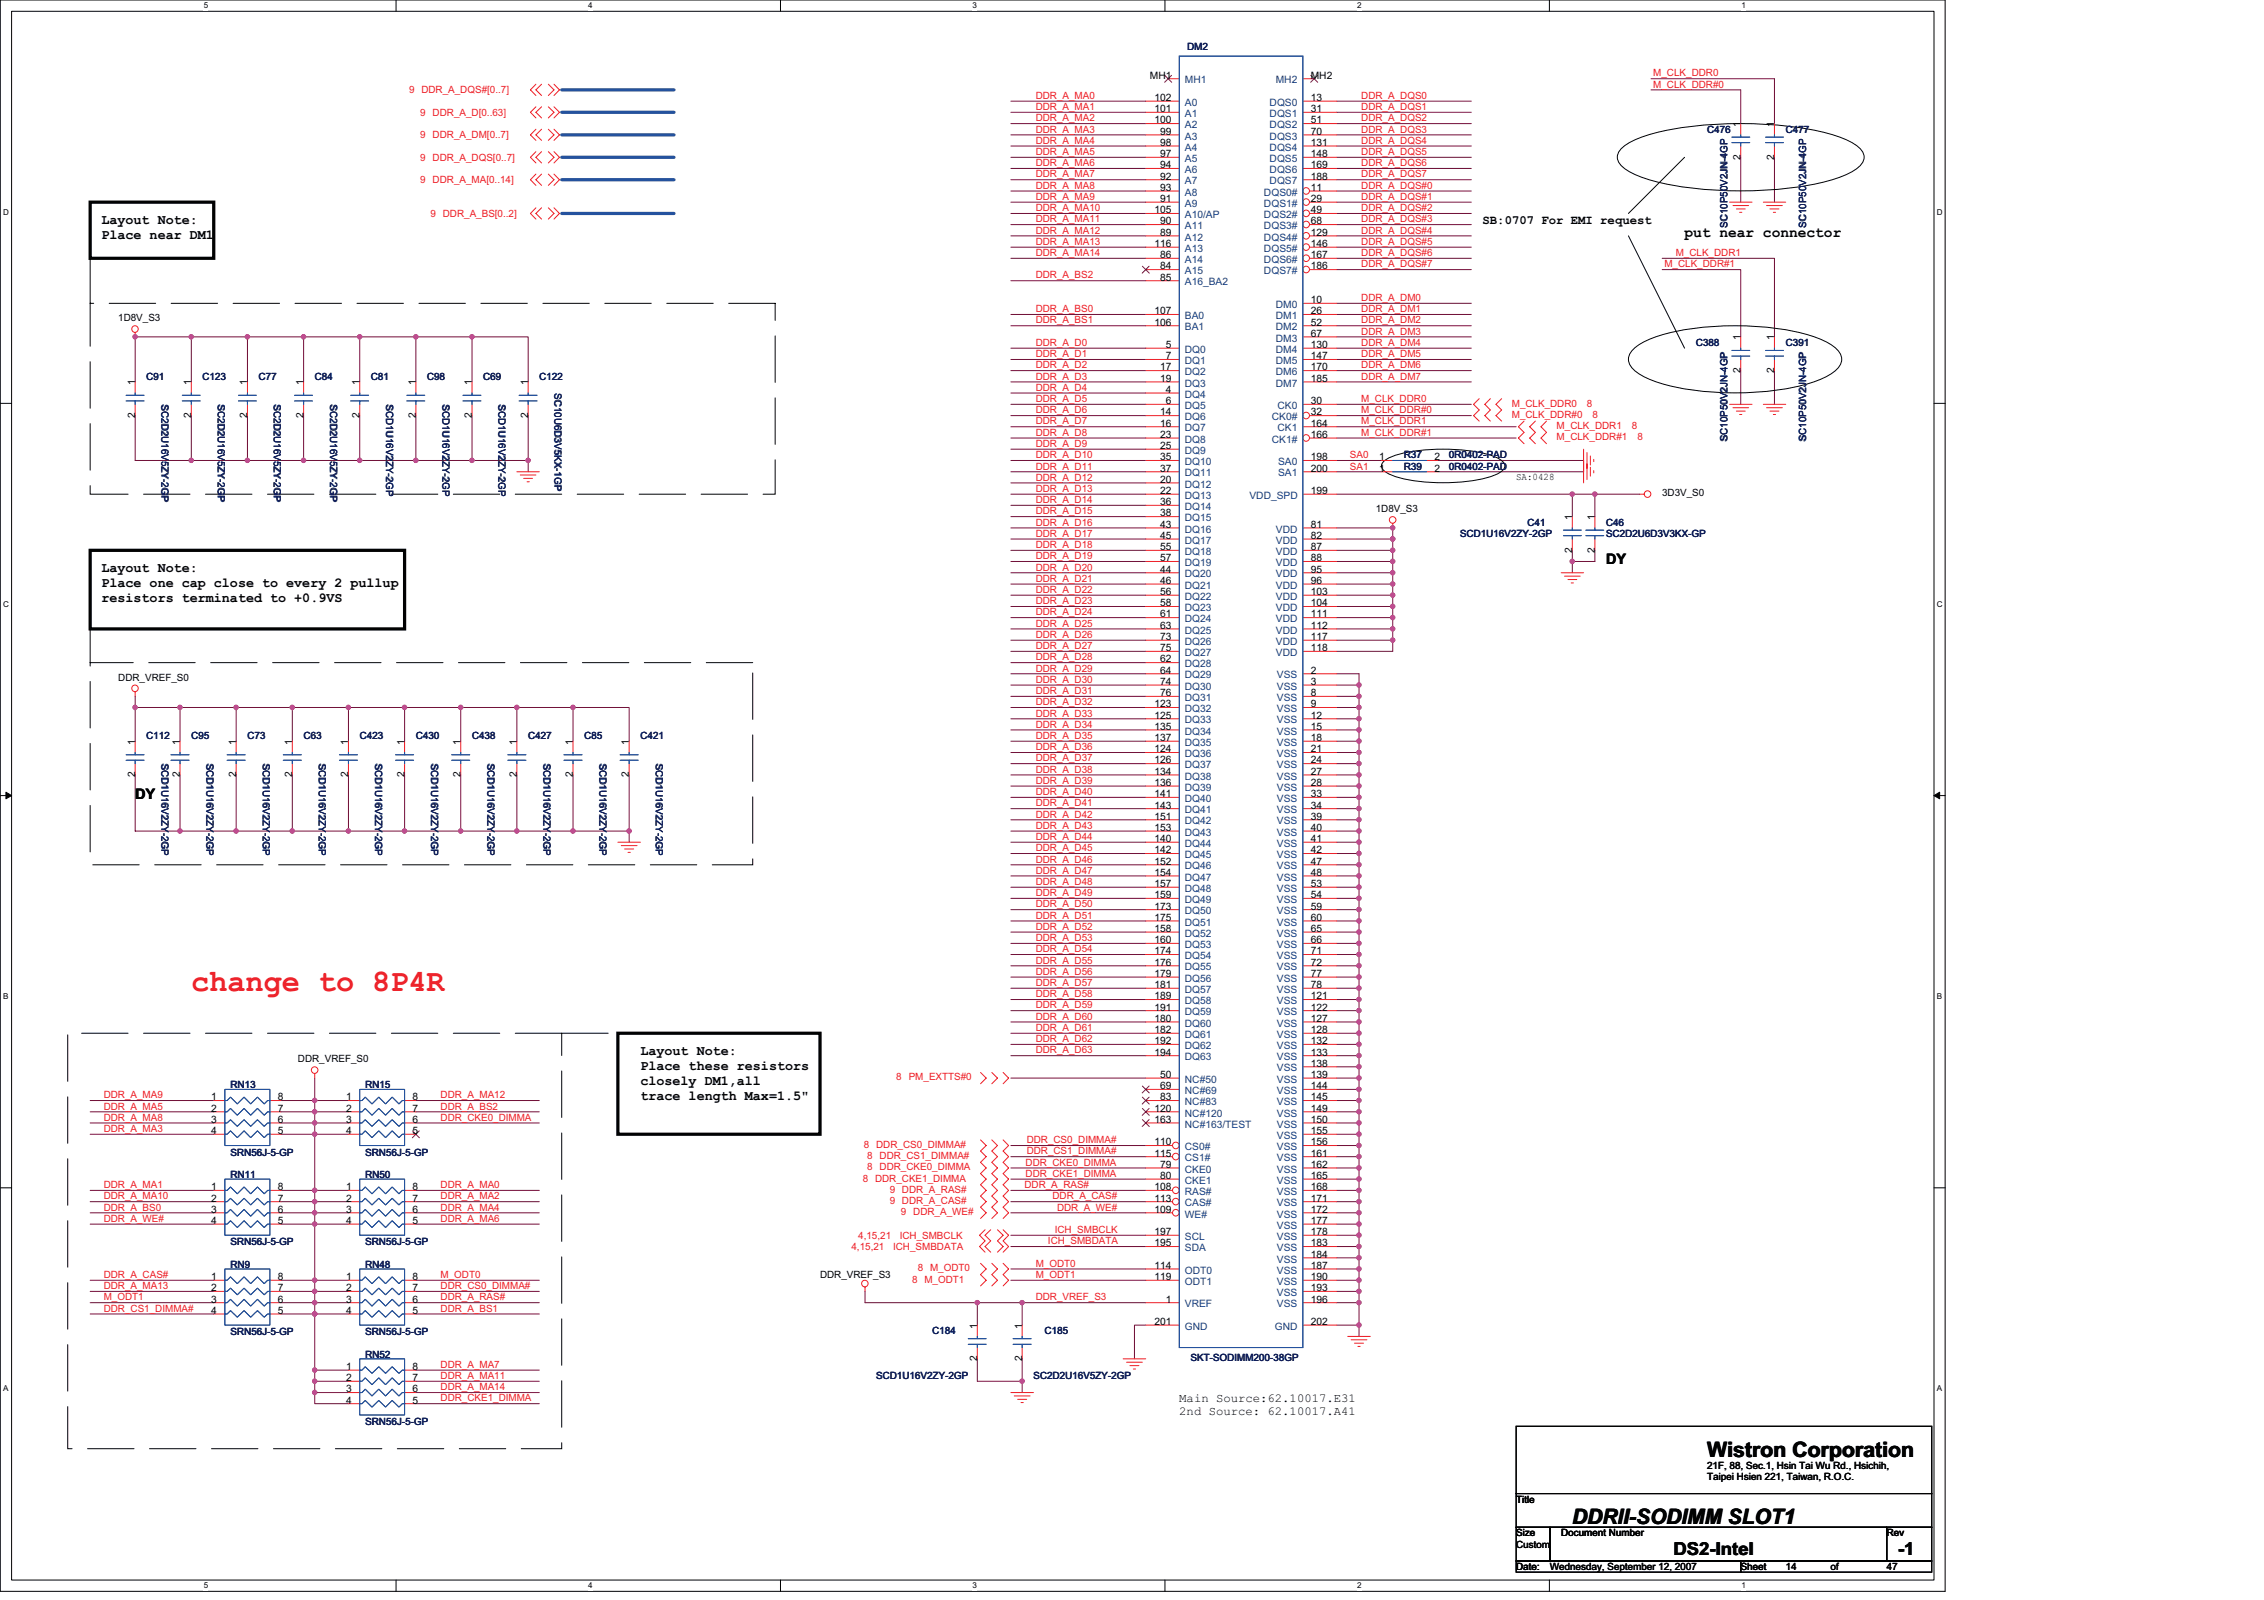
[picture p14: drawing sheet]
<svg xmlns="http://www.w3.org/2000/svg" width="297mm" height="210mm" viewBox="0 0 297 210" stroke-linecap="round" stroke-linejoin="round" font-family="sans-serif">
<defs><g id="words">
<text font-size="4" fill="#ed1c24" x="25.1" y="130">change to 8P4R</text>
<g font-size="2.8" fill="#010202">
<text x="224" y="191.2">Wistron Corporation</text>
<text x="206.3" y="200">DDRII-SODIMM SLOT1</text>
</g>
<g font-size="2.3" fill="#010202">
<text x="219.6" y="204">DS2-Intel</text>
<text x="249" y="204">-1</text>
</g>
<g font-size="1.9" fill="#010202">
<text x="221" y="31.1">put near connector</text>
<text x="210.7" y="74">DY</text>
<text x="17.7" y="104.9">DY</text>
</g>
<g font-size="1.8" fill="#010202">
<text x="13.3" y="29.4">Layout Note:</text>
<text x="13.3" y="31.4">Place near DM1</text>
<text x="13.3" y="75.1">Layout Note:</text>
<text x="13.3" y="77">Place one cap close to every 2 pullup</text>
<text x="13.3" y="79">resistors terminated to +0.9VS</text>
<text x="84" y="138.4">Layout Note:</text>
<text x="84" y="140.4">Place these resistors</text>
<text x="84" y="142.3">closely DM1,all</text>
<text x="84" y="144.3">trace length Max=1.5&quot;</text>
</g>
<g font-size="1.6" fill="#010202">
<text x="194.5" y="29.3">SB:0707 For EMI request</text>
<text x="154.7" y="184">Main Source:62.10017.E31</text>
<text x="154.7" y="185.7">2nd Source: 62.10017.A41</text>
</g>
<g font-size="1.3" fill="#010202">
<text x="150.9" y="10.3">MH1</text>
<text x="172" y="10.3">MH2</text>
<text x="151.5" y="13.3">102</text>
<text x="151.5" y="14.7">101</text>
<text x="151.5" y="16.2">100</text>
<text x="152.2" y="17.7">99</text>
<text x="172" y="13.3">13</text>
<text x="172" y="14.7">31</text>
<text x="172" y="16.2">51</text>
<text x="172" y="17.7">70</text>
<text x="228.4" y="16.7" transform="rotate(-90 228.4 16.7)">1</text>
<text x="232.8" y="16.7" transform="rotate(-90 232.8 16.7)">1</text>
<text x="152.2" y="19.1">98</text>
<text x="152.2" y="20.6">97</text>
<text x="152.2" y="22.1">94</text>
<text x="152.2" y="23.6">92</text>
<text x="172" y="19.1">131</text>
<text x="172" y="20.6">148</text>
<text x="172" y="22.1">169</text>
<text x="172" y="23.6">188</text>
<text x="228.4" y="20.9" transform="rotate(-90 228.4 20.9)">2</text>
<text x="232.8" y="20.9" transform="rotate(-90 232.8 20.9)">2</text>
<text x="151.5" y="28">105</text>
<text x="152.2" y="26.5">91</text>
<text x="152.2" y="25">93</text>
<text x="152.2" y="29.4">90</text>
<text x="172" y="25">11</text>
<text x="172" y="26.5">29</text>
<text x="172" y="28">49</text>
<text x="172" y="29.4">68</text>
<text x="151.5" y="32.4">116</text>
<text x="152.2" y="33.9">86</text>
<text x="152.2" y="30.9">89</text>
<text x="152.2" y="35.3">84</text>
<text x="172" y="30.9">129</text>
<text x="172" y="32.4">146</text>
<text x="172" y="33.9">167</text>
<text x="172" y="35.3">186</text>
<text x="151.5" y="41.2">107</text>
<text x="152.2" y="36.8">85</text>
<text x="172" y="39.8">10</text>
<text x="172" y="41.2">26</text>
<text x="15.5" y="42.1">1D8V_S3</text>
<text x="151.5" y="42.7">106</text>
<text x="152.9" y="45.7">5</text>
<text x="152.9" y="47.1">7</text>
<text x="172" y="42.7">52</text>
<text x="172" y="44.2">67</text>
<text x="172" y="45.7">130</text>
<text x="172" y="47.1">147</text>
<text x="228.4" y="44.6" transform="rotate(-90 228.4 44.6)">1</text>
<text x="232.8" y="44.6" transform="rotate(-90 232.8 44.6)">1</text>
<text x="17.7" y="50.5" transform="rotate(-90 17.7 50.5)">1</text>
<text x="25.1" y="50.5" transform="rotate(-90 25.1 50.5)">1</text>
<text x="32.4" y="50.5" transform="rotate(-90 32.4 50.5)">1</text>
<text x="39.8" y="50.5" transform="rotate(-90 39.8 50.5)">1</text>
<text x="47.2" y="50.5" transform="rotate(-90 47.2 50.5)">1</text>
<text x="54.5" y="50.5" transform="rotate(-90 54.5 50.5)">1</text>
<text x="61.9" y="50.5" transform="rotate(-90 61.9 50.5)">1</text>
<text x="69.3" y="50.5" transform="rotate(-90 69.3 50.5)">1</text>
<text x="152.2" y="48.6">17</text>
<text x="152.2" y="50.1">19</text>
<text x="152.9" y="51.5">4</text>
<text x="152.9" y="53">6</text>
<text x="172" y="48.6">170</text>
<text x="172" y="50.1">185</text>
<text x="172" y="53">30</text>
<text x="228.4" y="48.9" transform="rotate(-90 228.4 48.9)">2</text>
<text x="232.8" y="48.9" transform="rotate(-90 232.8 48.9)">2</text>
<text x="17.7" y="54.8" transform="rotate(-90 17.7 54.8)">2</text>
<text x="25.1" y="54.8" transform="rotate(-90 25.1 54.8)">2</text>
<text x="32.4" y="54.8" transform="rotate(-90 32.4 54.8)">2</text>
<text x="39.8" y="54.8" transform="rotate(-90 39.8 54.8)">2</text>
<text x="47.2" y="54.8" transform="rotate(-90 47.2 54.8)">2</text>
<text x="54.5" y="54.8" transform="rotate(-90 54.5 54.8)">2</text>
<text x="61.9" y="54.8" transform="rotate(-90 61.9 54.8)">2</text>
<text x="69.3" y="54.8" transform="rotate(-90 69.3 54.8)">2</text>
<text x="152.2" y="54.5">14</text>
<text x="152.2" y="56">16</text>
<text x="152.2" y="57.4">23</text>
<text x="152.2" y="58.9">25</text>
<text x="172" y="54.5">32</text>
<text x="172" y="57.4">166</text>
<text x="172" y="56">164</text>
<text x="152.2" y="60.4">35</text>
<text x="152.2" y="61.9">37</text>
<text x="152.2" y="63.3">20</text>
<text x="152.2" y="64.8">22</text>
<text x="172" y="64.8">199</text>
<text x="172" y="60.4">198</text>
<text x="172" y="61.9">200</text>
<text x="181" y="61.9">1</text>
<text x="181" y="60.4">1</text>
<text x="188.2" y="61.9">2</text>
<text x="188.2" y="60.4">2</text>
<text x="198.9" y="62.9">SA:0428</text>
<text x="218.1" y="65.1">3D3V_S0</text>
<text x="152.2" y="67.8">38</text>
<text x="152.2" y="69.2">43</text>
<text x="152.2" y="66.3">36</text>
<text x="152.2" y="70.7">45</text>
<text x="172" y="69.2">81</text>
<text x="172" y="70.7">82</text>
<text x="180.5" y="67.2">1D8V_S3</text>
<text x="206.3" y="68.2" transform="rotate(-90 206.3 68.2)">1</text>
<text x="209.2" y="68.2" transform="rotate(-90 209.2 68.2)">1</text>
<text x="152.2" y="75.1">44</text>
<text x="152.2" y="76.6">46</text>
<text x="152.2" y="72.2">55</text>
<text x="152.2" y="73.6">57</text>
<text x="172" y="72.2">87</text>
<text x="172" y="73.6">88</text>
<text x="172" y="75.1">95</text>
<text x="172" y="76.6">96</text>
<text x="206.3" y="72.5" transform="rotate(-90 206.3 72.5)">2</text>
<text x="209.2" y="72.5" transform="rotate(-90 209.2 72.5)">2</text>
<text x="152.2" y="81">61</text>
<text x="152.2" y="82.5">63</text>
<text x="152.2" y="78.1">56</text>
<text x="152.2" y="79.5">58</text>
<text x="152.2" y="84">73</text>
<text x="172" y="78.1">103</text>
<text x="172" y="79.5">104</text>
<text x="172" y="81">111</text>
<text x="172" y="82.5">112</text>
<text x="172" y="84">117</text>
<text x="15.5" y="89.3">DDR_VREF_S0</text>
<text x="152.2" y="88.4">64</text>
<text x="152.2" y="89.9">74</text>
<text x="152.2" y="85.4">75</text>
<text x="152.2" y="86.9">62</text>
<text x="172" y="85.4">118</text>
<text x="172" y="88.4">2</text>
<text x="172" y="89.9">3</text>
<text x="151.5" y="92.8">123</text>
<text x="151.5" y="94.3">125</text>
<text x="151.5" y="95.7">135</text>
<text x="152.2" y="91.3">76</text>
<text x="172" y="91.3">8</text>
<text x="172" y="92.8">9</text>
<text x="172" y="94.3">12</text>
<text x="172" y="95.7">15</text>
<text x="17.7" y="102" transform="rotate(-90 17.7 102)">2</text>
<text x="17.7" y="97.7" transform="rotate(-90 17.7 97.7)">1</text>
<text x="23.6" y="102" transform="rotate(-90 23.6 102)">2</text>
<text x="23.6" y="97.7" transform="rotate(-90 23.6 97.7)">1</text>
<text x="31" y="102" transform="rotate(-90 31 102)">2</text>
<text x="31" y="97.7" transform="rotate(-90 31 97.7)">1</text>
<text x="38.3" y="102" transform="rotate(-90 38.3 102)">2</text>
<text x="38.3" y="97.7" transform="rotate(-90 38.3 97.7)">1</text>
<text x="45.7" y="102" transform="rotate(-90 45.7 102)">2</text>
<text x="45.7" y="97.7" transform="rotate(-90 45.7 97.7)">1</text>
<text x="53.1" y="102" transform="rotate(-90 53.1 102)">2</text>
<text x="53.1" y="97.7" transform="rotate(-90 53.1 97.7)">1</text>
<text x="60.4" y="102" transform="rotate(-90 60.4 102)">2</text>
<text x="60.4" y="97.7" transform="rotate(-90 60.4 97.7)">1</text>
<text x="67.8" y="102" transform="rotate(-90 67.8 102)">2</text>
<text x="67.8" y="97.7" transform="rotate(-90 67.8 97.7)">1</text>
<text x="75.2" y="102" transform="rotate(-90 75.2 102)">2</text>
<text x="75.2" y="97.7" transform="rotate(-90 75.2 97.7)">1</text>
<text x="82.5" y="102" transform="rotate(-90 82.5 102)">2</text>
<text x="82.5" y="97.7" transform="rotate(-90 82.5 97.7)">1</text>
<text x="151.5" y="97.2">137</text>
<text x="151.5" y="98.7">124</text>
<text x="151.5" y="100.2">126</text>
<text x="151.5" y="101.6">134</text>
<text x="172" y="97.2">18</text>
<text x="172" y="98.7">21</text>
<text x="172" y="100.2">24</text>
<text x="172" y="101.6">27</text>
<text x="151.5" y="103.1">136</text>
<text x="151.5" y="104.6">141</text>
<text x="151.5" y="106.1">143</text>
<text x="151.5" y="107.5">151</text>
<text x="172" y="103.1">28</text>
<text x="172" y="104.6">33</text>
<text x="172" y="106.1">34</text>
<text x="172" y="107.5">39</text>
<text x="151.5" y="109">153</text>
<text x="151.5" y="110.5">140</text>
<text x="151.5" y="112">142</text>
<text x="151.5" y="113.4">152</text>
<text x="172" y="109">40</text>
<text x="172" y="110.5">41</text>
<text x="172" y="112">42</text>
<text x="172" y="113.4">47</text>
<text x="151.5" y="114.9">154</text>
<text x="151.5" y="116.4">157</text>
<text x="151.5" y="117.8">159</text>
<text x="151.5" y="119.3">173</text>
<text x="172" y="114.9">48</text>
<text x="172" y="116.4">53</text>
<text x="172" y="117.8">54</text>
<text x="172" y="119.3">59</text>
<text x="151.5" y="120.8">175</text>
<text x="151.5" y="122.3">158</text>
<text x="151.5" y="123.7">160</text>
<text x="151.5" y="125.2">174</text>
<text x="172" y="120.8">60</text>
<text x="172" y="122.3">65</text>
<text x="172" y="123.7">66</text>
<text x="172" y="125.2">71</text>
<text x="151.5" y="126.7">176</text>
<text x="151.5" y="128.2">179</text>
<text x="151.5" y="129.6">181</text>
<text x="151.5" y="131.1">189</text>
<text x="172" y="126.7">72</text>
<text x="172" y="128.2">77</text>
<text x="172" y="129.6">78</text>
<text x="172" y="131.1">121</text>
<text x="151.5" y="132.6">191</text>
<text x="151.5" y="134">180</text>
<text x="151.5" y="135.5">182</text>
<text x="151.5" y="137">192</text>
<text x="172" y="132.6">122</text>
<text x="172" y="134">127</text>
<text x="172" y="135.5">128</text>
<text x="172" y="137">132</text>
<text x="39.1" y="139.4">DDR_VREF_S0</text>
<text x="151.5" y="138.5">194</text>
<text x="152.2" y="141.4">50</text>
<text x="152.2" y="142.9">69</text>
<text x="172" y="138.5">133</text>
<text x="172" y="139.9">138</text>
<text x="172" y="141.4">139</text>
<text x="172" y="142.9">144</text>
<text x="27.7" y="144.4">1</text>
<text x="27.7" y="145.8">2</text>
<text x="27.7" y="147.3">3</text>
<text x="27.7" y="148.8">4</text>
<text x="36.4" y="148.8">5</text>
<text x="36.4" y="147.3">6</text>
<text x="36.4" y="145.8">7</text>
<text x="36.4" y="144.4">8</text>
<text x="45.4" y="144.4">1</text>
<text x="45.4" y="145.8">2</text>
<text x="45.4" y="147.3">3</text>
<text x="45.4" y="148.8">4</text>
<text x="54.1" y="148.8">5</text>
<text x="54.1" y="147.3">6</text>
<text x="54.1" y="145.8">7</text>
<text x="54.1" y="144.4">8</text>
<text x="151.5" y="145.8">120</text>
<text x="151.5" y="147.3">163</text>
<text x="152.2" y="144.4">83</text>
<text x="172" y="144.4">145</text>
<text x="172" y="145.8">149</text>
<text x="172" y="147.3">150</text>
<text x="172" y="148.8">155</text>
<text x="151.5" y="150.3">110</text>
<text x="151.5" y="151.7">115</text>
<text x="152.2" y="153.2">79</text>
<text x="152.2" y="154.7">80</text>
<text x="172" y="150.3">156</text>
<text x="172" y="151.7">161</text>
<text x="172" y="153.2">162</text>
<text x="172" y="154.7">165</text>
<text x="27.7" y="156.1">1</text>
<text x="27.7" y="157.6">2</text>
<text x="27.7" y="159.1">3</text>
<text x="27.7" y="160.6">4</text>
<text x="36.4" y="160.6">5</text>
<text x="36.4" y="159.1">6</text>
<text x="36.4" y="157.6">7</text>
<text x="36.4" y="156.1">8</text>
<text x="45.4" y="156.1">1</text>
<text x="45.4" y="157.6">2</text>
<text x="45.4" y="159.1">3</text>
<text x="45.4" y="160.6">4</text>
<text x="54.1" y="160.6">5</text>
<text x="54.1" y="159.1">6</text>
<text x="54.1" y="157.6">7</text>
<text x="54.1" y="156.1">8</text>
<text x="151.5" y="156.1">108</text>
<text x="151.5" y="157.6">113</text>
<text x="151.5" y="159.1">109</text>
<text x="172" y="156.1">168</text>
<text x="172" y="157.6">171</text>
<text x="172" y="159.1">172</text>
<text x="172" y="160.6">177</text>
<text x="27.7" y="167.9">1</text>
<text x="36.4" y="167.9">8</text>
<text x="45.4" y="167.9">1</text>
<text x="54.1" y="167.9">8</text>
<text x="107.6" y="167.7">DDR_VREF_S3</text>
<text x="151.5" y="162">197</text>
<text x="151.5" y="163.5">195</text>
<text x="151.5" y="166.5">114</text>
<text x="151.5" y="167.9">119</text>
<text x="172" y="162">178</text>
<text x="172" y="163.5">183</text>
<text x="172" y="165">184</text>
<text x="172" y="166.5">187</text>
<text x="172" y="167.9">190</text>
<text x="27.7" y="169.4">2</text>
<text x="27.7" y="170.9">3</text>
<text x="27.7" y="172.4">4</text>
<text x="36.4" y="172.4">5</text>
<text x="36.4" y="170.9">6</text>
<text x="36.4" y="169.4">7</text>
<text x="45.4" y="169.4">2</text>
<text x="45.4" y="170.9">3</text>
<text x="45.4" y="172.4">4</text>
<text x="54.1" y="172.4">5</text>
<text x="54.1" y="170.9">6</text>
<text x="54.1" y="169.4">7</text>
<text x="151.5" y="173.8">201</text>
<text x="152.9" y="170.9">1</text>
<text x="172" y="169.4">193</text>
<text x="172" y="170.9">196</text>
<text x="172" y="173.8">202</text>
<text x="45.4" y="179.7">1</text>
<text x="54.1" y="179.7">8</text>
<text x="128.2" y="178.6" transform="rotate(-90 128.2 178.6)">2</text>
<text x="128.2" y="174.3" transform="rotate(-90 128.2 174.3)">1</text>
<text x="134.1" y="178.6" transform="rotate(-90 134.1 178.6)">2</text>
<text x="134.1" y="174.3" transform="rotate(-90 134.1 174.3)">1</text>
<text x="45.4" y="181.2">2</text>
<text x="45.4" y="182.7">3</text>
<text x="45.4" y="184.1">4</text>
<text x="54.1" y="184.1">5</text>
<text x="54.1" y="182.7">6</text>
<text x="54.1" y="181.2">7</text>
<text x="198.9" y="197.1">Title</text>
<text x="224" y="192.7">21F, 88, Sec.1, Hsin Tai Wu Rd., Hsichih,</text>
<text x="224" y="194.2">Taipei Hsien 221, Taiwan, R.O.C.</text>
<text x="198.9" y="203">Custom</text>
<text x="198.9" y="201.5">Size</text>
<text x="204.8" y="201.5">Document Number</text>
<text x="247.5" y="201.5">Rev</text>
<text x="198.9" y="206">Date:</text>
<text x="203.3" y="206">Wednesday, September 12, 2007</text>
<text x="228.4" y="206">Sheet</text>
<text x="234.3" y="206">14</text>
<text x="240.2" y="206">of</text>
<text x="247.5" y="206">47</text>
</g>
<g font-size="1.3" fill="#183c70">
<text x="155.5" y="10.9">MH1</text>
<text x="167.4" y="10.9">MH2</text>
<text x="155.5" y="13.9">A0</text>
<text x="155.5" y="15.3">A1</text>
<text x="155.5" y="16.8">A2</text>
<text x="166.6" y="13.9">DQS0</text>
<text x="166.6" y="15.3">DQS1</text>
<text x="166.6" y="16.8">DQS2</text>
<text x="155.5" y="18.3">A3</text>
<text x="155.5" y="19.8">A4</text>
<text x="155.5" y="21.3">A5</text>
<text x="155.5" y="22.7">A6</text>
<text x="166.6" y="18.3">DQS3</text>
<text x="166.6" y="19.8">DQS4</text>
<text x="166.6" y="21.3">DQS5</text>
<text x="166.6" y="22.7">DQS6</text>
<text x="155.5" y="24.2">A7</text>
<text x="155.5" y="25.7">A8</text>
<text x="155.5" y="27.1">A9</text>
<text x="155.5" y="28.6">A10/AP</text>
<text x="165.8" y="25.7">DQS0#</text>
<text x="165.8" y="27.1">DQS1#</text>
<text x="165.8" y="28.6">DQS2#</text>
<text x="166.6" y="24.2">DQS7</text>
<text x="155.5" y="34.5">A14</text>
<text x="155.5" y="30.1">A11</text>
<text x="155.5" y="31.6">A12</text>
<text x="155.5" y="33">A13</text>
<text x="155.5" y="36">A15</text>
<text x="165.8" y="30.1">DQS3#</text>
<text x="165.8" y="31.6">DQS4#</text>
<text x="165.8" y="33">DQS5#</text>
<text x="165.8" y="34.5">DQS6#</text>
<text x="165.8" y="36">DQS7#</text>
<text x="155.5" y="37.4">A16_BA2</text>
<text x="155.5" y="41.9">BA0</text>
<text x="167.4" y="40.4">DM0</text>
<text x="167.4" y="41.9">DM1</text>
<text x="155.5" y="43.3">BA1</text>
<text x="155.5" y="46.3">DQ0</text>
<text x="155.5" y="47.8">DQ1</text>
<text x="167.4" y="43.3">DM2</text>
<text x="167.4" y="44.8">DM3</text>
<text x="167.4" y="46.3">DM4</text>
<text x="167.4" y="47.8">DM5</text>
<text x="155.5" y="49.2">DQ2</text>
<text x="155.5" y="50.7">DQ3</text>
<text x="155.5" y="52.2">DQ4</text>
<text x="155.5" y="53.7">DQ5</text>
<text x="167.4" y="49.2">DM6</text>
<text x="167.4" y="50.7">DM7</text>
<text x="167.6" y="53.7">CK0</text>
<text x="155.5" y="56.6">DQ7</text>
<text x="155.5" y="55.1">DQ6</text>
<text x="155.5" y="58.1">DQ8</text>
<text x="155.5" y="59.5">DQ9</text>
<text x="166.9" y="55.1">CK0#</text>
<text x="166.9" y="58.1">CK1#</text>
<text x="167.6" y="56.6">CK1</text>
<text x="155.5" y="62.5">DQ11</text>
<text x="155.5" y="61">DQ10</text>
<text x="155.5" y="64">DQ12</text>
<text x="155.5" y="65.4">DQ13</text>
<text x="163.9" y="65.4">VDD_SPD</text>
<text x="167.7" y="61">SA0</text>
<text x="167.7" y="62.5">SA1</text>
<text x="155.5" y="69.9">DQ16</text>
<text x="155.5" y="66.9">DQ14</text>
<text x="155.5" y="68.4">DQ15</text>
<text x="155.5" y="71.3">DQ17</text>
<text x="167.4" y="69.9">VDD</text>
<text x="167.4" y="71.3">VDD</text>
<text x="155.5" y="77.2">DQ21</text>
<text x="155.5" y="72.8">DQ18</text>
<text x="155.5" y="74.3">DQ19</text>
<text x="155.5" y="75.8">DQ20</text>
<text x="167.4" y="72.8">VDD</text>
<text x="167.4" y="74.3">VDD</text>
<text x="167.4" y="75.8">VDD</text>
<text x="167.4" y="77.2">VDD</text>
<text x="155.5" y="83.1">DQ25</text>
<text x="155.5" y="78.7">DQ22</text>
<text x="155.5" y="80.2">DQ23</text>
<text x="155.5" y="81.6">DQ24</text>
<text x="167.4" y="78.7">VDD</text>
<text x="167.4" y="80.2">VDD</text>
<text x="167.4" y="81.6">VDD</text>
<text x="167.4" y="83.1">VDD</text>
<text x="155.5" y="84.6">DQ26</text>
<text x="155.5" y="86.1">DQ27</text>
<text x="155.5" y="87.5">DQ28</text>
<text x="155.5" y="89">DQ29</text>
<text x="167.4" y="84.6">VDD</text>
<text x="167.4" y="86.1">VDD</text>
<text x="167.5" y="89">VSS</text>
<text x="155.5" y="90.5">DQ30</text>
<text x="155.5" y="92">DQ31</text>
<text x="155.5" y="93.4">DQ32</text>
<text x="155.5" y="94.9">DQ33</text>
<text x="167.5" y="90.5">VSS</text>
<text x="167.5" y="92">VSS</text>
<text x="167.5" y="93.4">VSS</text>
<text x="167.5" y="94.9">VSS</text>
<text x="155.5" y="96.4">DQ34</text>
<text x="155.5" y="97.9">DQ35</text>
<text x="155.5" y="99.3">DQ36</text>
<text x="155.5" y="100.8">DQ37</text>
<text x="167.5" y="96.4">VSS</text>
<text x="167.5" y="97.9">VSS</text>
<text x="167.5" y="99.3">VSS</text>
<text x="167.5" y="100.8">VSS</text>
<text x="155.5" y="102.3">DQ38</text>
<text x="155.5" y="103.7">DQ39</text>
<text x="155.5" y="105.2">DQ40</text>
<text x="155.5" y="106.7">DQ41</text>
<text x="167.5" y="102.3">VSS</text>
<text x="167.5" y="103.7">VSS</text>
<text x="167.5" y="105.2">VSS</text>
<text x="167.5" y="106.7">VSS</text>
<text x="155.5" y="108.2">DQ42</text>
<text x="155.5" y="109.6">DQ43</text>
<text x="155.5" y="111.1">DQ44</text>
<text x="155.5" y="112.6">DQ45</text>
<text x="167.5" y="108.2">VSS</text>
<text x="167.5" y="109.6">VSS</text>
<text x="167.5" y="111.1">VSS</text>
<text x="167.5" y="112.6">VSS</text>
<text x="155.5" y="114.1">DQ46</text>
<text x="155.5" y="115.5">DQ47</text>
<text x="155.5" y="117">DQ48</text>
<text x="155.5" y="118.5">DQ49</text>
<text x="155.5" y="120">DQ50</text>
<text x="167.5" y="114.1">VSS</text>
<text x="167.5" y="115.5">VSS</text>
<text x="167.5" y="117">VSS</text>
<text x="167.5" y="118.5">VSS</text>
<text x="167.5" y="120">VSS</text>
<text x="155.5" y="121.4">DQ51</text>
<text x="155.5" y="122.9">DQ52</text>
<text x="155.5" y="124.4">DQ53</text>
<text x="155.5" y="125.8">DQ54</text>
<text x="167.5" y="121.4">VSS</text>
<text x="167.5" y="122.9">VSS</text>
<text x="167.5" y="124.4">VSS</text>
<text x="167.5" y="125.8">VSS</text>
<text x="155.5" y="127.3">DQ55</text>
<text x="155.5" y="128.8">DQ56</text>
<text x="155.5" y="130.3">DQ57</text>
<text x="155.5" y="131.7">DQ58</text>
<text x="167.5" y="127.3">VSS</text>
<text x="167.5" y="128.8">VSS</text>
<text x="167.5" y="130.3">VSS</text>
<text x="167.5" y="131.7">VSS</text>
<text x="155.5" y="133.2">DQ59</text>
<text x="155.5" y="134.7">DQ60</text>
<text x="155.5" y="136.2">DQ61</text>
<text x="155.5" y="137.6">DQ62</text>
<text x="167.5" y="133.2">VSS</text>
<text x="167.5" y="134.7">VSS</text>
<text x="167.5" y="136.2">VSS</text>
<text x="167.5" y="137.6">VSS</text>
<text x="155.5" y="139.1">DQ63</text>
<text x="155.5" y="142">NC#50</text>
<text x="155.5" y="143.5">NC#69</text>
<text x="167.5" y="139.1">VSS</text>
<text x="167.5" y="140.6">VSS</text>
<text x="167.5" y="142">VSS</text>
<text x="167.5" y="143.5">VSS</text>
<text x="155.5" y="145">NC#83</text>
<text x="155.5" y="146.5">NC#120</text>
<text x="155.5" y="147.9">NC#163/TEST</text>
<text x="167.5" y="145">VSS</text>
<text x="167.5" y="146.5">VSS</text>
<text x="167.5" y="147.9">VSS</text>
<text x="167.5" y="149.4">VSS</text>
<text x="155.5" y="150.9">CS0#</text>
<text x="155.5" y="152.4">CS1#</text>
<text x="155.5" y="153.8">CKE0</text>
<text x="155.5" y="155.3">CKE1</text>
<text x="167.5" y="150.9">VSS</text>
<text x="167.5" y="152.4">VSS</text>
<text x="167.5" y="153.8">VSS</text>
<text x="167.5" y="155.3">VSS</text>
<text x="155.5" y="156.8">RAS#</text>
<text x="155.5" y="158.3">CAS#</text>
<text x="155.5" y="159.7">WE#</text>
<text x="167.5" y="156.8">VSS</text>
<text x="167.5" y="158.3">VSS</text>
<text x="167.5" y="159.7">VSS</text>
<text x="167.5" y="161.2">VSS</text>
<text x="155.5" y="162.7">SCL</text>
<text x="155.5" y="164.1">SDA</text>
<text x="155.5" y="167.1">ODT0</text>
<text x="167.5" y="162.7">VSS</text>
<text x="167.5" y="164.1">VSS</text>
<text x="167.5" y="165.6">VSS</text>
<text x="167.5" y="167.1">VSS</text>
<text x="155.5" y="168.6">ODT1</text>
<text x="155.5" y="171.5">VREF</text>
<text x="167.5" y="168.6">VSS</text>
<text x="167.5" y="170">VSS</text>
<text x="167.5" y="171.5">VSS</text>
<text x="155.5" y="174.5">GND</text>
<text x="167.3" y="174.5">GND</text>
</g>
<g font-size="1.3" fill="#101e5b">
<text x="155.8" y="6.5">DM2</text>
<text x="224" y="17.4">C476</text>
<text x="234.3" y="17.4">C477</text>
<text x="226.7" y="29.9" transform="rotate(-90 226.7 29.9)">SC10P50V2JN-4GP</text>
<text x="237" y="29.9" transform="rotate(-90 237 29.9)">SC10P50V2JN-4GP</text>
<text x="222.5" y="45.4">C388</text>
<text x="234.3" y="45.4">C391</text>
<text x="19.2" y="49.8">C91</text>
<text x="21.2" y="53" transform="rotate(90 21.2 53)">SC2D2U16V</text>
<text x="26.6" y="49.8">C123</text>
<text x="28.6" y="53" transform="rotate(90 28.6 53)">SC2D2U16V</text>
<text x="33.9" y="49.8">C77</text>
<text x="35.9" y="53" transform="rotate(90 35.9 53)">SC2D2U16V</text>
<text x="41.3" y="49.8">C84</text>
<text x="43.3" y="53" transform="rotate(90 43.3 53)">SC2D2U16V</text>
<text x="48.7" y="49.8">C81</text>
<text x="50.7" y="53" transform="rotate(90 50.7 53)">SCD1U16V2</text>
<text x="56" y="49.8">C98</text>
<text x="58" y="53" transform="rotate(90 58 53)">SCD1U16V2</text>
<text x="63.4" y="49.8">C69</text>
<text x="65.4" y="53" transform="rotate(90 65.4 53)">SCD1U16V2</text>
<text x="70.8" y="49.8">C122</text>
<text x="72.8" y="51.6" transform="rotate(90 72.8 51.6)">SC10U6D3V5KX-1GP</text>
<text x="226.7" y="57.9" transform="rotate(-90 226.7 57.9)">SC10P50V2JN-4GP</text>
<text x="237" y="57.9" transform="rotate(-90 237 57.9)">SC10P50V2JN-4GP</text>
<text x="21.2" y="60.5" transform="rotate(90 21.2 60.5)">5ZY-2G</text>
<text x="21.2" y="65" transform="rotate(90 21.2 65)">P</text>
<text x="28.6" y="60.5" transform="rotate(90 28.6 60.5)">5ZY-2G</text>
<text x="28.6" y="65" transform="rotate(90 28.6 65)">P</text>
<text x="35.9" y="60.5" transform="rotate(90 35.9 60.5)">5ZY-2G</text>
<text x="35.9" y="65" transform="rotate(90 35.9 65)">P</text>
<text x="43.3" y="60.5" transform="rotate(90 43.3 60.5)">5ZY-2G</text>
<text x="43.3" y="65" transform="rotate(90 43.3 65)">P</text>
<text x="50.7" y="60.5" transform="rotate(90 50.7 60.5)">ZY-2GP</text>
<text x="58" y="60.5" transform="rotate(90 58 60.5)">ZY-2GP</text>
<text x="65.4" y="60.5" transform="rotate(90 65.4 60.5)">ZY-2GP</text>
<text x="184.2" y="61.6">R39</text>
<text x="184.2" y="60.1">R37</text>
<text x="190.1" y="61.6">0R0402-PAD</text>
<text x="190.1" y="60.1">0R0402-PAD</text>
<text x="191.6" y="70.4">SCD1U16V2ZY-2GP</text>
<text x="200.4" y="69">C41</text>
<text x="210.7" y="69">C46</text>
<text x="210.7" y="70.4">SC2D2U6D3V3KX-GP</text>
<text x="19.2" y="96.9">C112</text>
<text x="21.2" y="100.2" transform="rotate(90 21.2 100.2)">SCD1U16V2ZY</text>
<text x="25.1" y="96.9">C95</text>
<text x="27.1" y="100.2" transform="rotate(90 27.1 100.2)">SCD1U16V2ZY</text>
<text x="32.5" y="96.9">C73</text>
<text x="34.5" y="100.2" transform="rotate(90 34.5 100.2)">SCD1U16V2ZY</text>
<text x="39.8" y="96.9">C63</text>
<text x="41.8" y="100.2" transform="rotate(90 41.8 100.2)">SCD1U16V2ZY</text>
<text x="47.2" y="96.9">C423</text>
<text x="49.2" y="100.2" transform="rotate(90 49.2 100.2)">SCD1U16V2ZY</text>
<text x="54.6" y="96.9">C430</text>
<text x="56.6" y="100.2" transform="rotate(90 56.6 100.2)">SCD1U16V2ZY</text>
<text x="61.9" y="96.9">C438</text>
<text x="63.9" y="100.2" transform="rotate(90 63.9 100.2)">SCD1U16V2ZY</text>
<text x="69.3" y="96.9">C427</text>
<text x="71.3" y="100.2" transform="rotate(90 71.3 100.2)">SCD1U16V2ZY</text>
<text x="76.7" y="96.9">C85</text>
<text x="78.7" y="100.2" transform="rotate(90 78.7 100.2)">SCD1U16V2ZY</text>
<text x="84" y="96.9">C421</text>
<text x="86" y="100.2" transform="rotate(90 86 100.2)">SCD1U16V2ZY-2GP</text>
<text x="21.2" y="109.2" transform="rotate(90 21.2 109.2)">-2GP</text>
<text x="27.1" y="109.2" transform="rotate(90 27.1 109.2)">-2GP</text>
<text x="34.5" y="109.2" transform="rotate(90 34.5 109.2)">-2GP</text>
<text x="41.8" y="109.2" transform="rotate(90 41.8 109.2)">-2GP</text>
<text x="49.2" y="109.2" transform="rotate(90 49.2 109.2)">-2GP</text>
<text x="56.6" y="109.2" transform="rotate(90 56.6 109.2)">-2GP</text>
<text x="63.9" y="109.2" transform="rotate(90 63.9 109.2)">-2GP</text>
<text x="71.3" y="109.2" transform="rotate(90 71.3 109.2)">-2GP</text>
<text x="78.7" y="109.2" transform="rotate(90 78.7 109.2)">-2GP</text>
<text x="30.2" y="142.8">RN13</text>
<text x="47.9" y="142.8">RN15</text>
<text x="30.2" y="154.6">RN11</text>
<text x="30.2" y="151.6">SRN56J-5-GP</text>
<text x="47.9" y="154.6">RN50</text>
<text x="47.9" y="151.6">SRN56J-5-GP</text>
<text x="30.2" y="166.3">RN9</text>
<text x="30.2" y="163.4">SRN56J-5-GP</text>
<text x="47.9" y="166.3">RN48</text>
<text x="47.9" y="163.4">SRN56J-5-GP</text>
<text x="30.2" y="175.2">SRN56J-5-GP</text>
<text x="47.9" y="178.1">RN52</text>
<text x="47.9" y="175.2">SRN56J-5-GP</text>
<text x="122.3" y="175">C184</text>
<text x="137.1" y="175">C185</text>
<text x="156.2" y="178.6">SKT-SODIMM200-38GP</text>
<text x="115" y="180.9">SCD1U16V2ZY-2GP</text>
<text x="135.6" y="180.9">SC2D2U16V5ZY-2GP</text>
<text x="47.9" y="187">SRN56J-5-GP</text>
</g>
<g font-size="1.3" fill="#ed1c24">
<text x="216.9" y="11.5">M_CLK_DDR#0</text>
<text x="216.9" y="10">M_CLK_DDR0</text>
<text x="53.7" y="12.2">9 DDR_A_DQS#[0..7]</text>
<text x="55.1" y="15.2">9 DDR_A_D[0..63]</text>
<text x="135.9" y="13">DDR_A_MA0</text>
<text x="135.9" y="14.4">DDR_A_MA1</text>
<text x="135.9" y="15.9">DDR_A_MA2</text>
<text x="135.9" y="17.4">DDR_A_MA3</text>
<text x="178.6" y="13">DDR_A_DQS0</text>
<text x="178.6" y="14.4">DDR_A_DQS1</text>
<text x="178.6" y="15.9">DDR_A_DQS2</text>
<text x="178.6" y="17.4">DDR_A_DQS3</text>
<text x="55.1" y="18.1">9 DDR_A_DM[0..7]</text>
<text x="55.1" y="21.1">9 DDR_A_DQS[0..7]</text>
<text x="135.9" y="18.9">DDR_A_MA4</text>
<text x="135.9" y="20.3">DDR_A_MA5</text>
<text x="135.9" y="21.8">DDR_A_MA6</text>
<text x="135.9" y="23.3">DDR_A_MA7</text>
<text x="178.6" y="18.9">DDR_A_DQS4</text>
<text x="178.6" y="20.3">DDR_A_DQS5</text>
<text x="178.6" y="21.8">DDR_A_DQS6</text>
<text x="178.6" y="23.3">DDR_A_DQS7</text>
<text x="55.1" y="24">9 DDR_A_MA[0..14]</text>
<text x="56.5" y="28.4">9 DDR_A_BS[0..2]</text>
<text x="135.9" y="24.8">DDR_A_MA8</text>
<text x="135.9" y="26.2">DDR_A_MA9</text>
<text x="135.9" y="27.7">DDR_A_MA10</text>
<text x="135.9" y="29.2">DDR_A_MA11</text>
<text x="178.6" y="24.8">DDR_A_DQS#0</text>
<text x="178.6" y="26.2">DDR_A_DQS#1</text>
<text x="178.6" y="27.7">DDR_A_DQS#2</text>
<text x="178.6" y="29.2">DDR_A_DQS#3</text>
<text x="135.9" y="32.1">DDR_A_MA13</text>
<text x="135.9" y="33.6">DDR_A_MA14</text>
<text x="135.9" y="30.6">DDR_A_MA12</text>
<text x="178.6" y="33.6">DDR_A_DQS#6</text>
<text x="178.6" y="35.1">DDR_A_DQS#7</text>
<text x="178.6" y="30.6">DDR_A_DQS#4</text>
<text x="178.6" y="32.1">DDR_A_DQS#5</text>
<text x="218.4" y="35.1">M_CLK_DDR#1</text>
<text x="219.9" y="33.6">M_CLK_DDR1</text>
<text x="135.9" y="36.5">DDR_A_BS2</text>
<text x="135.9" y="41">DDR_A_BS0</text>
<text x="178.6" y="39.5">DDR_A_DM0</text>
<text x="178.6" y="41">DDR_A_DM1</text>
<text x="135.9" y="42.4">DDR_A_BS1</text>
<text x="135.9" y="45.4">DDR_A_D0</text>
<text x="135.9" y="46.9">DDR_A_D1</text>
<text x="178.6" y="45.4">DDR_A_DM4</text>
<text x="178.6" y="46.9">DDR_A_DM5</text>
<text x="178.6" y="42.4">DDR_A_DM2</text>
<text x="178.6" y="43.9">DDR_A_DM3</text>
<text x="135.9" y="48.3">DDR_A_D2</text>
<text x="135.9" y="49.8">DDR_A_D3</text>
<text x="135.9" y="51.3">DDR_A_D4</text>
<text x="135.9" y="52.7">DDR_A_D5</text>
<text x="178.6" y="52.7">M_CLK_DDR0</text>
<text x="178.6" y="48.3">DDR_A_DM6</text>
<text x="178.6" y="49.8">DDR_A_DM7</text>
<text x="198.3" y="53.3">M_CLK_DDR0</text>
<text x="208.2" y="53.3">8</text>
<text x="135.9" y="54.2">DDR_A_D6</text>
<text x="135.9" y="55.7">DDR_A_D7</text>
<text x="135.9" y="57.2">DDR_A_D8</text>
<text x="135.9" y="58.6">DDR_A_D9</text>
<text x="178.6" y="55.7">M_CLK_DDR1</text>
<text x="178.6" y="57.2">M_CLK_DDR#1</text>
<text x="178.6" y="54.2">M_CLK_DDR#0</text>
<text x="198.3" y="54.8">M_CLK_DDR#0</text>
<text x="204.2" y="57.8">M_CLK_DDR#1</text>
<text x="204.2" y="56.3">M_CLK_DDR1</text>
<text x="209" y="54.8">8</text>
<text x="214.1" y="56.3">8</text>
<text x="214.8" y="57.8">8</text>
<text x="135.9" y="64.5">DDR_A_D13</text>
<text x="135.9" y="66">DDR_A_D14</text>
<text x="135.9" y="60.1">DDR_A_D10</text>
<text x="135.9" y="61.6">DDR_A_D11</text>
<text x="135.9" y="63.1">DDR_A_D12</text>
<text x="177.1" y="60.1">SA0</text>
<text x="177.1" y="61.6">SA1</text>
<text x="135.9" y="67.5">DDR_A_D15</text>
<text x="135.9" y="69">DDR_A_D16</text>
<text x="135.9" y="70.4">DDR_A_D17</text>
<text x="135.9" y="71.9">DDR_A_D18</text>
<text x="135.9" y="73.4">DDR_A_D19</text>
<text x="135.9" y="74.8">DDR_A_D20</text>
<text x="135.9" y="76.3">DDR_A_D21</text>
<text x="135.9" y="77.8">DDR_A_D22</text>
<text x="135.9" y="79.3">DDR_A_D23</text>
<text x="135.9" y="80.7">DDR_A_D24</text>
<text x="135.9" y="82.2">DDR_A_D25</text>
<text x="135.9" y="83.7">DDR_A_D26</text>
<text x="135.9" y="85.2">DDR_A_D27</text>
<text x="135.9" y="86.6">DDR_A_D28</text>
<text x="135.9" y="88.1">DDR_A_D29</text>
<text x="135.9" y="89.6">DDR_A_D30</text>
<text x="135.9" y="91.1">DDR_A_D31</text>
<text x="135.9" y="92.5">DDR_A_D32</text>
<text x="135.9" y="94">DDR_A_D33</text>
<text x="135.9" y="95.5">DDR_A_D34</text>
<text x="135.9" y="96.9">DDR_A_D35</text>
<text x="135.9" y="98.4">DDR_A_D36</text>
<text x="135.9" y="99.9">DDR_A_D37</text>
<text x="135.9" y="101.4">DDR_A_D38</text>
<text x="135.9" y="102.8">DDR_A_D39</text>
<text x="135.9" y="104.3">DDR_A_D40</text>
<text x="135.9" y="105.8">DDR_A_D41</text>
<text x="135.9" y="107.3">DDR_A_D42</text>
<text x="135.9" y="108.7">DDR_A_D43</text>
<text x="135.9" y="110.2">DDR_A_D44</text>
<text x="135.9" y="111.7">DDR_A_D45</text>
<text x="135.9" y="113.2">DDR_A_D46</text>
<text x="135.9" y="114.6">DDR_A_D47</text>
<text x="135.9" y="116.1">DDR_A_D48</text>
<text x="135.9" y="117.6">DDR_A_D49</text>
<text x="135.9" y="119">DDR_A_D50</text>
<text x="135.9" y="120.5">DDR_A_D51</text>
<text x="135.9" y="122">DDR_A_D52</text>
<text x="135.9" y="123.5">DDR_A_D53</text>
<text x="135.9" y="124.9">DDR_A_D54</text>
<text x="135.9" y="127.9">DDR_A_D56</text>
<text x="135.9" y="129.3">DDR_A_D57</text>
<text x="135.9" y="130.8">DDR_A_D58</text>
<text x="135.9" y="126.4">DDR_A_D55</text>
<text x="135.9" y="132.3">DDR_A_D59</text>
<text x="135.9" y="133.8">DDR_A_D60</text>
<text x="135.9" y="135.3">DDR_A_D61</text>
<text x="135.9" y="136.7">DDR_A_D62</text>
<text x="117.6" y="141.7">8 PM_EXTTS#0</text>
<text x="135.9" y="138.2">DDR_A_D63</text>
<text x="13.6" y="144.1">DDR_A_MA9</text>
<text x="13.6" y="147">DDR_A_MA8</text>
<text x="13.6" y="148.5">DDR_A_MA3</text>
<text x="13.6" y="145.6">DDR_A_MA5</text>
<text x="57.8" y="147">DDR_CKE0_DIMMA</text>
<text x="57.8" y="145.6">DDR_A_BS2</text>
<text x="57.8" y="144.1">DDR_A_MA12</text>
<text x="134.7" y="150">DDR_CS0_DIMMA#</text>
<text x="13.6" y="155.9">DDR_A_MA1</text>
<text x="57.8" y="155.9">DDR_A_MA0</text>
<text x="113.2" y="155">8 DDR_CKE1_DIMMA</text>
<text x="113.3" y="150.6">8 DDR_CS0_DIMMA#</text>
<text x="113.8" y="152">8 DDR_CS1_DIMMA#</text>
<text x="113.8" y="153.5">8 DDR_CKE0_DIMMA</text>
<text x="134.4" y="155.9">DDR_A_RAS#</text>
<text x="134.6" y="152.9">DDR_CKE0_DIMMA</text>
<text x="134.6" y="154.4">DDR_CKE1_DIMMA</text>
<text x="134.7" y="151.4">DDR_CS1_DIMMA#</text>
<text x="13.6" y="157.4">DDR_A_MA10</text>
<text x="13.6" y="158.8">DDR_A_BS0</text>
<text x="13.6" y="160.3">DDR_A_WE#</text>
<text x="57.8" y="160.3">DDR_A_MA6</text>
<text x="57.8" y="157.4">DDR_A_MA2</text>
<text x="57.8" y="158.8">DDR_A_MA4</text>
<text x="116.7" y="157.9">9 DDR_A_CAS#</text>
<text x="116.7" y="156.5">9 DDR_A_RAS#</text>
<text x="118.2" y="159.4">9 DDR_A_WE#</text>
<text x="138.1" y="157.4">DDR_A_CAS#</text>
<text x="138.4" y="161.8">ICH_SMBCLK</text>
<text x="138.7" y="158.8">DDR_A_WE#</text>
<text x="13.6" y="167.7">DDR_A_CAS#</text>
<text x="57.8" y="167.7">M_ODT0</text>
<text x="111.7" y="164">4,15,21</text>
<text x="112.6" y="162.5">4,15,21</text>
<text x="117.2" y="164">ICH_SMBDATA</text>
<text x="118" y="162.5">ICH_SMBCLK</text>
<text x="120.4" y="166.8">8 M_ODT0</text>
<text x="135.9" y="166.2">M_ODT0</text>
<text x="135.9" y="167.7">M_ODT1</text>
<text x="137.5" y="163.2">ICH_SMBDATA</text>
<text x="13.6" y="172.1">DDR_CS1_DIMMA#</text>
<text x="13.6" y="170.6">M_ODT1</text>
<text x="13.6" y="169.1">DDR_A_MA13</text>
<text x="57.8" y="172.1">DDR_A_BS1</text>
<text x="57.8" y="170.6">DDR_A_RAS#</text>
<text x="57.8" y="169.1">DDR_CS0_DIMMA#</text>
<text x="119.7" y="168.3">8 M_ODT1</text>
<text x="135.9" y="170.6">DDR_VREF_S3</text>
<text x="57.8" y="179.5">DDR_A_MA7</text>
<text x="57.8" y="183.9">DDR_CKE1_DIMMA</text>
<text x="57.8" y="182.4">DDR_A_MA14</text>
<text x="57.8" y="180.9">DDR_A_MA11</text>
</g>
<g font-size="1.1" fill="#010202">
<text x="26.7" y="1.1">5</text>
<text x="77.2" y="1.1">4</text>
<text x="127.6" y="1.1">3</text>
<text x="178.1" y="1.1">2</text>
<text x="228.5" y="1.1">1</text>
<text x=".4" y="28.2">D</text>
<text x="254.1" y="28.2">D</text>
<text x=".4" y="79.6">C</text>
<text x="254.1" y="79.6">C</text>
<text x=".4" y="131">B</text>
<text x="254.1" y="131">B</text>
<text x=".4" y="182.5">A</text>
<text x="254.1" y="182.5">A</text>
<text x="26.7" y="208.4">5</text>
<text x="77.2" y="208.4">4</text>
<text x="127.6" y="208.4">3</text>
<text x="178.1" y="208.4">2</text>
<text x="228.5" y="208.4">1</text>
</g>
</g></defs>
<path d="M0 0h255.2v208.8h-255.2zM1.5 1.5h252.2v205.8h-252.2z" fill="none" stroke="#010202" stroke-width=".13"/>
<g fill="#fff">
<path d="M26.7 .1h.6v1.2h-.6z"/>
<path d="M26.7 207.4h.6v1.2h-.6z"/>
</g>
<path d="M52 0v1.5M52 207.3v1.5" fill="none" stroke="#010202" stroke-width=".13"/>
<g fill="#fff">
<path d="M77.2 .1h.5v1.2h-.5z"/>
<path d="M77.2 207.4h.5v1.2h-.5z"/>
</g>
<path d="M102.4 0v1.5M102.4 207.3v1.5" fill="none" stroke="#010202" stroke-width=".13"/>
<g fill="#fff">
<path d="M127.6 .1h.6v1.2h-.6z"/>
<path d="M127.6 207.4h.6v1.2h-.6z"/>
</g>
<path d="M152.8 0v1.5M152.8 207.3v1.5" fill="none" stroke="#010202" stroke-width=".13"/>
<g fill="#fff">
<path d="M178.1 .1h.5v1.2h-.5z"/>
<path d="M178.1 207.4h.5v1.2h-.5z"/>
</g>
<path d="M203.3 0v1.5M203.3 207.3v1.5" fill="none" stroke="#010202" stroke-width=".13"/>
<g fill="#fff">
<path d="M228.5 .1h.6v1.2h-.6z"/>
<path d="M228.5 207.4h.6v1.2h-.6z"/>
<path d="M.4 27.2h.8v1.2h-.8z"/>
<path d="M254.1 27.2h.8v1.2h-.8z"/>
<path d="M.4 78.6h.8v1.2h-.8z"/>
<path d="M254.1 78.6h.8v1.2h-.8z"/>
</g>
<path d="M0 52.9h1.5M253.7 52.9h1.5" fill="none" stroke="#010202" stroke-width=".13"/>
<g fill="#fff">
<path d="M.4 130.1h.7v1.2h-.7z"/>
<path d="M254.1 130.1h.7v1.2h-.7z"/>
</g>
<path d="M0 104.4h1.5M253.7 104.4h1.5" fill="none" stroke="#010202" stroke-width=".13"/>
<path d="M.8 103.9l.7 .5-.7 .4z" fill="#010202"/>
<path d="M.8 103.9l.7 .5-.7 .4z" fill="none" stroke="#010202" stroke-width=".13"/>
<path d="M253.7 104.4l.8-.5v.9z" fill="#010202"/>
<path d="M253.7 104.4l.8-.5v.9z" fill="none" stroke="#010202" stroke-width=".13"/>
<g fill="#fff">
<path d="M.4 181.5h.7v1.2h-.7z"/>
<path d="M254.1 181.5h.7v1.2h-.7z"/>
</g>
<path d="M0 155.8h1.5M253.7 155.8h1.5" fill="none" stroke="#010202" stroke-width=".13"/>
<path d="M73.7 28h14.7" fill="none" stroke="#2051a3" stroke-width=".42"/>
<path d="M75.2 92.8v4.4" fill="none" stroke="#740d39" stroke-width=".13"/>
<circle cx="75.2" cy="92.8" r=".29" fill="#b84e9d"/>
<circle cx="75.2" cy="92.8" r=".29" fill="none" stroke="#b84e9d" stroke-width=".13"/>
<path d="M67.8 92.8h7.4" fill="none" stroke="#740d39" stroke-width=".13"/>
<circle cx="67.8" cy="92.8" r=".29" fill="#b84e9d"/>
<circle cx="67.8" cy="92.8" r=".29" fill="none" stroke="#b84e9d" stroke-width=".13"/>
<path d="M32.5 44.2h7.3M82.5 109v1.5M41.3 156.2h4.4M41.3 179.7v1.5" fill="none" stroke="#740d39" stroke-width=".13"/>
<circle cx="32.5" cy="44.2" r=".29" fill="#b84e9d"/>
<circle cx="32.5" cy="44.2" r=".29" fill="none" stroke="#b84e9d" stroke-width=".13"/>
<path d="M73.7 20.6h14.7" fill="none" stroke="#2051a3" stroke-width=".42"/>
<path d="M39.8 54.5v5.9h7.4" fill="none" stroke="#740d39" stroke-width=".13"/>
<circle cx="39.8" cy="60.4" r=".29" fill="#b84e9d"/>
<circle cx="39.8" cy="60.4" r=".29" fill="none" stroke="#b84e9d" stroke-width=".13"/>
<path d="M31 92.8h7.4" fill="none" stroke="#740d39" stroke-width=".13"/>
<circle cx="31" cy="92.8" r=".29" fill="#b84e9d"/>
<circle cx="31" cy="92.8" r=".29" fill="none" stroke="#b84e9d" stroke-width=".13"/>
<path d="M45.7 101.7v7.3h7.4" fill="none" stroke="#740d39" stroke-width=".13"/>
<circle cx="45.7" cy="109" r=".29" fill="#b84e9d"/>
<circle cx="45.7" cy="109" r=".29" fill="none" stroke="#b84e9d" stroke-width=".13"/>
<path d="M47.2 44.2h-7.4v5.9M17.7 92.8v4.4M75.2 92.8h7.3v4.4M41.3 157.6h4.4M41.3 159.1h4.4" fill="none" stroke="#740d39" stroke-width=".13"/>
<path d="M73.7 23.6h14.7" fill="none" stroke="#2051a3" stroke-width=".42"/>
<circle cx="39.8" cy="44.2" r=".29" fill="#b84e9d"/>
<circle cx="39.8" cy="44.2" r=".29" fill="none" stroke="#b84e9d" stroke-width=".13"/>
<path d="M32.5 54.5v5.9h7.3" fill="none" stroke="#740d39" stroke-width=".13"/>
<circle cx="32.5" cy="60.4" r=".29" fill="#b84e9d"/>
<circle cx="32.5" cy="60.4" r=".29" fill="none" stroke="#b84e9d" stroke-width=".13"/>
<path d="M38.4 101.7v7.3h7.3" fill="none" stroke="#740d39" stroke-width=".13"/>
<circle cx="38.3" cy="109" r=".29" fill="#b84e9d"/>
<circle cx="38.3" cy="109" r=".29" fill="none" stroke="#b84e9d" stroke-width=".13"/>
<path d="M53.1 101.7v7.3h7.3" fill="none" stroke="#740d39" stroke-width=".13"/>
<circle cx="53.1" cy="109" r=".29" fill="#b84e9d"/>
<circle cx="53.1" cy="109" r=".29" fill="none" stroke="#b84e9d" stroke-width=".13"/>
<path d="M17.7 92.8h5.9v4.4M41.3 160.6h4.4" fill="none" stroke="#740d39" stroke-width=".13"/>
<circle cx="17.7" cy="92.8" r=".29" fill="#b84e9d"/>
<circle cx="17.7" cy="92.8" r=".29" fill="none" stroke="#b84e9d" stroke-width=".13"/>
<path d="M17.7 44.2v5.9M25.1 54.5v5.9h7.4M47.2 44.2v5.9" fill="none" stroke="#740d39" stroke-width=".13"/>
<circle cx="25.1" cy="60.4" r=".29" fill="#b84e9d"/>
<circle cx="25.1" cy="60.4" r=".29" fill="none" stroke="#b84e9d" stroke-width=".13"/>
<path d="M38.4 92.8v4.4M60.4 101.7v7.3h7.4M41.3 168h4.4" fill="none" stroke="#740d39" stroke-width=".13"/>
<circle cx="60.4" cy="109" r=".29" fill="#b84e9d"/>
<circle cx="60.4" cy="109" r=".29" fill="none" stroke="#b84e9d" stroke-width=".13"/>
<path d="M54.6 44.2v5.9M41.3 144.4h4.4" fill="none" stroke="#740d39" stroke-width=".13"/>
<circle cx="54.6" cy="44.2" r=".29" fill="#b84e9d"/>
<circle cx="54.6" cy="44.2" r=".29" fill="none" stroke="#b84e9d" stroke-width=".13"/>
<path d="M47.2 44.2h7.4" fill="none" stroke="#740d39" stroke-width=".13"/>
<circle cx="47.2" cy="44.2" r=".29" fill="#b84e9d"/>
<circle cx="47.2" cy="44.2" r=".29" fill="none" stroke="#b84e9d" stroke-width=".13"/>
<path d="M17.7 54.5v5.9M38.4 92.8h7.3v4.4M23.6 101.7v7.3" fill="none" stroke="#740d39" stroke-width=".13"/>
<circle cx="38.3" cy="92.8" r=".29" fill="#b84e9d"/>
<circle cx="38.3" cy="92.8" r=".29" fill="none" stroke="#b84e9d" stroke-width=".13"/>
<path d="M67.8 101.7v7.3h7.4M41.3 169.4h4.4" fill="none" stroke="#740d39" stroke-width=".13"/>
<circle cx="67.8" cy="109" r=".29" fill="#b84e9d"/>
<circle cx="67.8" cy="109" r=".29" fill="none" stroke="#b84e9d" stroke-width=".13"/>
<path d="M61.9 44.2v5.9M17.7 60.4h7.4M41.3 145.9h4.4" fill="none" stroke="#740d39" stroke-width=".13"/>
<circle cx="61.9" cy="44.2" r=".29" fill="#b84e9d"/>
<circle cx="61.9" cy="44.2" r=".29" fill="none" stroke="#b84e9d" stroke-width=".13"/>
<path d="M54.6 44.2h7.3M23.6 109h7.4" fill="none" stroke="#740d39" stroke-width=".13"/>
<circle cx="23.6" cy="109" r=".29" fill="#b84e9d"/>
<circle cx="23.6" cy="109" r=".29" fill="none" stroke="#b84e9d" stroke-width=".13"/>
<path d="M45.7 92.8h7.4" fill="none" stroke="#740d39" stroke-width=".13"/>
<circle cx="45.7" cy="92.8" r=".29" fill="#b84e9d"/>
<circle cx="45.7" cy="92.8" r=".29" fill="none" stroke="#b84e9d" stroke-width=".13"/>
<path d="M47.2 60.4h7.4" fill="none" stroke="#740d39" stroke-width=".13"/>
<circle cx="47.2" cy="60.4" r=".29" fill="#b84e9d"/>
<circle cx="47.2" cy="60.4" r=".29" fill="none" stroke="#b84e9d" stroke-width=".13"/>
<path d="M54.6 60.4h7.3" fill="none" stroke="#740d39" stroke-width=".13"/>
<circle cx="54.6" cy="60.4" r=".29" fill="#b84e9d"/>
<circle cx="54.6" cy="60.4" r=".29" fill="none" stroke="#b84e9d" stroke-width=".13"/>
<path d="M61.9 54.5v5.9M53.1 92.8v4.4M75.2 101.7v7.3M41.3 147.3h4.4M41.3 170.9h4.4M41.3 172.4h4.4" fill="none" stroke="#740d39" stroke-width=".13"/>
<circle cx="41.3" cy="172.4" r=".29" fill="#b84e9d"/>
<circle cx="41.3" cy="172.4" r=".29" fill="none" stroke="#b84e9d" stroke-width=".13"/>
<path d="M54.6 54.5v5.9M23.6 92.8h7.4" fill="none" stroke="#740d39" stroke-width=".13"/>
<path d="M73.7 11.8h14.7" fill="none" stroke="#2051a3" stroke-width=".42"/>
<circle cx="23.6" cy="92.8" r=".29" fill="#b84e9d"/>
<circle cx="23.6" cy="92.8" r=".29" fill="none" stroke="#b84e9d" stroke-width=".13"/>
<path d="M17.7 91.4v1.4M53.1 92.8h7.3v4.4" fill="none" stroke="#740d39" stroke-width=".13"/>
<circle cx="53.1" cy="92.8" r=".29" fill="#b84e9d"/>
<circle cx="53.1" cy="92.8" r=".29" fill="none" stroke="#b84e9d" stroke-width=".13"/>
<path d="M82.5 101.7v7.3M41.3 181.2h4.4" fill="none" stroke="#740d39" stroke-width=".13"/>
<circle cx="82.5" cy="109" r=".29" fill="#b84e9d"/>
<circle cx="82.5" cy="109" r=".29" fill="none" stroke="#b84e9d" stroke-width=".13"/>
<path d="M17.7 44.2h7.4v5.9" fill="none" stroke="#740d39" stroke-width=".13"/>
<circle cx="17.7" cy="44.2" r=".29" fill="#b84e9d"/>
<circle cx="17.7" cy="44.2" r=".29" fill="none" stroke="#b84e9d" stroke-width=".13"/>
<path d="M73.7 14.7h14.7" fill="none" stroke="#2051a3" stroke-width=".42"/>
<path d="M47.2 54.5v5.9M31 92.8v4.4M60.4 92.8h7.4v4.4" fill="none" stroke="#740d39" stroke-width=".13"/>
<circle cx="60.4" cy="92.8" r=".29" fill="#b84e9d"/>
<circle cx="60.4" cy="92.8" r=".29" fill="none" stroke="#b84e9d" stroke-width=".13"/>
<path d="M41.3 148.8h4.4M41.3 172.4v7.3h4.4" fill="none" stroke="#740d39" stroke-width=".13"/>
<circle cx="41.3" cy="179.7" r=".29" fill="#b84e9d"/>
<circle cx="41.3" cy="179.7" r=".29" fill="none" stroke="#b84e9d" stroke-width=".13"/>
<circle cx="41.3" cy="172.4" r=".29" fill="#b84e9d"/>
<circle cx="41.3" cy="172.4" r=".29" fill="none" stroke="#b84e9d" stroke-width=".13"/>
<path d="M17.7 101.7v7.3h5.9M41.3 147.3v1.5" fill="none" stroke="#740d39" stroke-width=".13"/>
<circle cx="41.3" cy="147.3" r=".29" fill="#b84e9d"/>
<circle cx="41.3" cy="147.3" r=".29" fill="none" stroke="#b84e9d" stroke-width=".13"/>
<path d="M36.9 170.9h4.4M41.3 169.4v3h-4.4" fill="none" stroke="#740d39" stroke-width=".13"/>
<circle cx="41.3" cy="170.9" r=".29" fill="#b84e9d"/>
<circle cx="41.3" cy="170.9" r=".29" fill="none" stroke="#b84e9d" stroke-width=".13"/>
<path d="M36.9 147.3h4.4M36.9 148.8h4.4M36.9 156.2h4.4v1.4" fill="none" stroke="#740d39" stroke-width=".13"/>
<circle cx="41.3" cy="157.6" r=".29" fill="#b84e9d"/>
<circle cx="41.3" cy="157.6" r=".29" fill="none" stroke="#b84e9d" stroke-width=".13"/>
<circle cx="41.3" cy="156.2" r=".29" fill="#b84e9d"/>
<circle cx="41.3" cy="156.2" r=".29" fill="none" stroke="#b84e9d" stroke-width=".13"/>
<path d="M36.9 157.6h4.4M36.9 159.1h4.4M41.3 160.6v7.4" fill="none" stroke="#740d39" stroke-width=".13"/>
<circle cx="41.3" cy="160.6" r=".29" fill="#b84e9d"/>
<circle cx="41.3" cy="160.6" r=".29" fill="none" stroke="#b84e9d" stroke-width=".13"/>
<path d="M41.3 157.6v1.5M36.9 160.6h4.4" fill="none" stroke="#740d39" stroke-width=".13"/>
<circle cx="41.3" cy="159.1" r=".29" fill="#b84e9d"/>
<circle cx="41.3" cy="159.1" r=".29" fill="none" stroke="#b84e9d" stroke-width=".13"/>
<path d="M36.9 168h4.4v1.4" fill="none" stroke="#740d39" stroke-width=".13"/>
<circle cx="41.3" cy="169.4" r=".29" fill="#b84e9d"/>
<circle cx="41.3" cy="169.4" r=".29" fill="none" stroke="#b84e9d" stroke-width=".13"/>
<circle cx="41.3" cy="167.9" r=".29" fill="#b84e9d"/>
<circle cx="41.3" cy="167.9" r=".29" fill="none" stroke="#b84e9d" stroke-width=".13"/>
<path d="M41.3 141.4v3h-4.4M41.3 145.9v1.4M36.9 169.4h4.4" fill="none" stroke="#740d39" stroke-width=".13"/>
<circle cx="41.3" cy="145.8" r=".29" fill="#b84e9d"/>
<circle cx="41.3" cy="145.8" r=".29" fill="none" stroke="#b84e9d" stroke-width=".13"/>
<path d="M36.9 145.9h4.4M41.3 148.8v7.4" fill="none" stroke="#740d39" stroke-width=".13"/>
<circle cx="41.3" cy="148.8" r=".29" fill="#b84e9d"/>
<circle cx="41.3" cy="148.8" r=".29" fill="none" stroke="#b84e9d" stroke-width=".13"/>
<path d="M41.3 144.4v1.5" fill="none" stroke="#740d39" stroke-width=".13"/>
<circle cx="41.3" cy="144.4" r=".29" fill="#b84e9d"/>
<circle cx="41.3" cy="144.4" r=".29" fill="none" stroke="#b84e9d" stroke-width=".13"/>
<path d="M25.1 44.2h7.4v5.9M41.3 159.1v1.5" fill="none" stroke="#740d39" stroke-width=".13"/>
<circle cx="25.1" cy="44.2" r=".29" fill="#b84e9d"/>
<circle cx="25.1" cy="44.2" r=".29" fill="none" stroke="#b84e9d" stroke-width=".13"/>
<path d="M73.7 17.7h14.7" fill="none" stroke="#2051a3" stroke-width=".42"/>
<path d="M31 101.7v7.3h7.4" fill="none" stroke="#740d39" stroke-width=".13"/>
<circle cx="31" cy="109" r=".29" fill="#b84e9d"/>
<circle cx="31" cy="109" r=".29" fill="none" stroke="#b84e9d" stroke-width=".13"/>
<path d="M216.6 11.8h11.8v4.4M216.6 10.3h16.2v5.9M228.4 20.6v5.9M232.8 20.6v5.9M61.9 44.2h7.4v5.9M69.3 60.4v1.5M41.3 182.7v1.4h4.4" fill="none" stroke="#740d39" stroke-width=".13"/>
<circle cx="41.3" cy="182.7" r=".29" fill="#b84e9d"/>
<circle cx="41.3" cy="182.7" r=".29" fill="none" stroke="#b84e9d" stroke-width=".13"/>
<path d="M41.3 181.2v1.5h4.4" fill="none" stroke="#740d39" stroke-width=".13"/>
<circle cx="41.3" cy="181.2" r=".29" fill="#b84e9d"/>
<circle cx="41.3" cy="181.2" r=".29" fill="none" stroke="#b84e9d" stroke-width=".13"/>
<path d="M61.9 60.4h7.4" fill="none" stroke="#740d39" stroke-width=".13"/>
<circle cx="69.3" cy="60.4" r=".29" fill="#b84e9d"/>
<circle cx="69.3" cy="60.4" r=".29" fill="none" stroke="#b84e9d" stroke-width=".13"/>
<circle cx="61.9" cy="60.4" r=".29" fill="#b84e9d"/>
<circle cx="61.9" cy="60.4" r=".29" fill="none" stroke="#b84e9d" stroke-width=".13"/>
<path d="M69.3 54.5v5.9M75.2 109h7.3" fill="none" stroke="#740d39" stroke-width=".13"/>
<circle cx="75.2" cy="109" r=".29" fill="#b84e9d"/>
<circle cx="75.2" cy="109" r=".29" fill="none" stroke="#b84e9d" stroke-width=".13"/>
<path d="M178.3 168v2.9" fill="none" stroke="#740d39" stroke-width=".13"/>
<circle cx="178.3" cy="167.9" r=".29" fill="#b84e9d"/>
<circle cx="178.3" cy="167.9" r=".29" fill="none" stroke="#b84e9d" stroke-width=".13"/>
<path d="M178.3 120.8v1.5" fill="none" stroke="#740d39" stroke-width=".13"/>
<circle cx="178.3" cy="120.8" r=".29" fill="#b84e9d"/>
<circle cx="178.3" cy="120.8" r=".29" fill="none" stroke="#b84e9d" stroke-width=".13"/>
<path d="M178.3 94.3v1.5" fill="none" stroke="#740d39" stroke-width=".13"/>
<circle cx="178.3" cy="94.3" r=".29" fill="#b84e9d"/>
<circle cx="178.3" cy="94.3" r=".29" fill="none" stroke="#b84e9d" stroke-width=".13"/>
<path d="M178.3 137v1.5h-2.9" fill="none" stroke="#740d39" stroke-width=".13"/>
<circle cx="178.3" cy="137" r=".29" fill="#b84e9d"/>
<circle cx="178.3" cy="137" r=".29" fill="none" stroke="#b84e9d" stroke-width=".13"/>
<path d="M178.3 122.3v1.5h-2.9" fill="none" stroke="#740d39" stroke-width=".13"/>
<circle cx="178.3" cy="122.3" r=".29" fill="#b84e9d"/>
<circle cx="178.3" cy="122.3" r=".29" fill="none" stroke="#b84e9d" stroke-width=".13"/>
<path d="M178.3 162.1v1.4h-2.9" fill="none" stroke="#740d39" stroke-width=".13"/>
<circle cx="178.3" cy="162" r=".29" fill="#b84e9d"/>
<circle cx="178.3" cy="162" r=".29" fill="none" stroke="#b84e9d" stroke-width=".13"/>
<path d="M178.3 138.5v1.5h-2.9" fill="none" stroke="#740d39" stroke-width=".13"/>
<circle cx="178.3" cy="138.5" r=".29" fill="#b84e9d"/>
<circle cx="178.3" cy="138.5" r=".29" fill="none" stroke="#b84e9d" stroke-width=".13"/>
<path d="M175.4 88.4h2.9M175.4 122.3h2.9M178.3 163.5v1.5h-2.9M178.3 173.8v1.5" fill="none" stroke="#740d39" stroke-width=".13"/>
<circle cx="178.3" cy="163.5" r=".29" fill="#b84e9d"/>
<circle cx="178.3" cy="163.5" r=".29" fill="none" stroke="#b84e9d" stroke-width=".13"/>
<path d="M178.3 140v1.4h-2.9" fill="none" stroke="#740d39" stroke-width=".13"/>
<circle cx="178.3" cy="139.9" r=".29" fill="#b84e9d"/>
<circle cx="178.3" cy="139.9" r=".29" fill="none" stroke="#b84e9d" stroke-width=".13"/>
<path d="M178.3 123.8v1.4h-2.9" fill="none" stroke="#740d39" stroke-width=".13"/>
<circle cx="178.3" cy="123.7" r=".29" fill="#b84e9d"/>
<circle cx="178.3" cy="123.7" r=".29" fill="none" stroke="#b84e9d" stroke-width=".13"/>
<path d="M178.3 88.4v1.5h-2.9M178.3 165v1.5h-2.9" fill="none" stroke="#740d39" stroke-width=".13"/>
<circle cx="178.3" cy="165" r=".29" fill="#b84e9d"/>
<circle cx="178.3" cy="165" r=".29" fill="none" stroke="#b84e9d" stroke-width=".13"/>
<path d="M178.3 141.4v1.5h-2.9" fill="none" stroke="#740d39" stroke-width=".13"/>
<circle cx="178.3" cy="141.4" r=".29" fill="#b84e9d"/>
<circle cx="178.3" cy="141.4" r=".29" fill="none" stroke="#b84e9d" stroke-width=".13"/>
<path d="M175.4 91.4h2.9M175.4 92.8h2.9M178.3 142.9v1.5h-2.9" fill="none" stroke="#740d39" stroke-width=".13"/>
<circle cx="178.3" cy="142.9" r=".29" fill="#b84e9d"/>
<circle cx="178.3" cy="142.9" r=".29" fill="none" stroke="#b84e9d" stroke-width=".13"/>
<path d="M178.3 166.5v1.5h-2.9" fill="none" stroke="#740d39" stroke-width=".13"/>
<circle cx="178.3" cy="166.5" r=".29" fill="#b84e9d"/>
<circle cx="178.3" cy="166.5" r=".29" fill="none" stroke="#b84e9d" stroke-width=".13"/>
<path d="M175.4 94.3h2.9M175.4 95.8h2.9M175.4 97.2h2.9M178.3 125.2v1.5h-2.9" fill="none" stroke="#740d39" stroke-width=".13"/>
<circle cx="178.3" cy="125.2" r=".29" fill="#b84e9d"/>
<circle cx="178.3" cy="125.2" r=".29" fill="none" stroke="#b84e9d" stroke-width=".13"/>
<path d="M175.4 98.7h2.9M175.4 100.2h2.9M178.3 144.4v1.5h-2.9" fill="none" stroke="#740d39" stroke-width=".13"/>
<circle cx="178.3" cy="144.4" r=".29" fill="#b84e9d"/>
<circle cx="178.3" cy="144.4" r=".29" fill="none" stroke="#b84e9d" stroke-width=".13"/>
<path d="M175.4 101.7h2.9M175.4 169.4h2.9" fill="none" stroke="#740d39" stroke-width=".13"/>
<circle cx="178.3" cy="169.4" r=".29" fill="#b84e9d"/>
<circle cx="178.3" cy="169.4" r=".29" fill="none" stroke="#b84e9d" stroke-width=".13"/>
<path d="M175.4 103.1h2.9M175.4 104.6h2.9M178.3 126.7v1.5h-2.9" fill="none" stroke="#740d39" stroke-width=".13"/>
<circle cx="178.3" cy="126.7" r=".29" fill="#b84e9d"/>
<circle cx="178.3" cy="126.7" r=".29" fill="none" stroke="#b84e9d" stroke-width=".13"/>
<path d="M175.4 106.1h2.9M175.4 107.5h2.9M175.4 109h2.9M178.3 145.9v1.4h-2.9" fill="none" stroke="#740d39" stroke-width=".13"/>
<circle cx="178.3" cy="145.8" r=".29" fill="#b84e9d"/>
<circle cx="178.3" cy="145.8" r=".29" fill="none" stroke="#b84e9d" stroke-width=".13"/>
<path d="M178.3 89.9v1.5M175.4 110.5h2.9" fill="none" stroke="#740d39" stroke-width=".13"/>
<circle cx="178.3" cy="89.9" r=".29" fill="#b84e9d"/>
<circle cx="178.3" cy="89.9" r=".29" fill="none" stroke="#b84e9d" stroke-width=".13"/>
<path d="M178.3 91.4v1.4" fill="none" stroke="#740d39" stroke-width=".13"/>
<circle cx="178.3" cy="91.3" r=".29" fill="#b84e9d"/>
<circle cx="178.3" cy="91.3" r=".29" fill="none" stroke="#b84e9d" stroke-width=".13"/>
<path d="M178.3 128.2v1.4h-2.9" fill="none" stroke="#740d39" stroke-width=".13"/>
<circle cx="178.3" cy="128.2" r=".29" fill="#b84e9d"/>
<circle cx="178.3" cy="128.2" r=".29" fill="none" stroke="#b84e9d" stroke-width=".13"/>
<path d="M178.3 92.8v1.5" fill="none" stroke="#740d39" stroke-width=".13"/>
<circle cx="178.3" cy="92.8" r=".29" fill="#b84e9d"/>
<circle cx="178.3" cy="92.8" r=".29" fill="none" stroke="#b84e9d" stroke-width=".13"/>
<path d="M178.3 95.8v1.4" fill="none" stroke="#740d39" stroke-width=".13"/>
<circle cx="178.3" cy="95.7" r=".29" fill="#b84e9d"/>
<circle cx="178.3" cy="95.7" r=".29" fill="none" stroke="#b84e9d" stroke-width=".13"/>
<path d="M178.3 147.3v1.5h-2.9" fill="none" stroke="#740d39" stroke-width=".13"/>
<circle cx="178.3" cy="147.3" r=".29" fill="#b84e9d"/>
<circle cx="178.3" cy="147.3" r=".29" fill="none" stroke="#b84e9d" stroke-width=".13"/>
<path d="M178.3 97.2v1.5" fill="none" stroke="#740d39" stroke-width=".13"/>
<circle cx="178.3" cy="97.2" r=".29" fill="#b84e9d"/>
<circle cx="178.3" cy="97.2" r=".29" fill="none" stroke="#b84e9d" stroke-width=".13"/>
<path d="M178.3 98.7v1.5" fill="none" stroke="#740d39" stroke-width=".13"/>
<circle cx="178.3" cy="98.7" r=".29" fill="#b84e9d"/>
<circle cx="178.3" cy="98.7" r=".29" fill="none" stroke="#b84e9d" stroke-width=".13"/>
<path d="M178.3 100.2v1.5" fill="none" stroke="#740d39" stroke-width=".13"/>
<circle cx="178.3" cy="100.2" r=".29" fill="#b84e9d"/>
<circle cx="178.3" cy="100.2" r=".29" fill="none" stroke="#b84e9d" stroke-width=".13"/>
<path d="M178.3 101.7v1.4" fill="none" stroke="#740d39" stroke-width=".13"/>
<circle cx="178.3" cy="101.7" r=".29" fill="#b84e9d"/>
<circle cx="178.3" cy="101.7" r=".29" fill="none" stroke="#b84e9d" stroke-width=".13"/>
<path d="M178.3 103.1v1.5" fill="none" stroke="#740d39" stroke-width=".13"/>
<circle cx="178.3" cy="103.1" r=".29" fill="#b84e9d"/>
<circle cx="178.3" cy="103.1" r=".29" fill="none" stroke="#b84e9d" stroke-width=".13"/>
<path d="M178.3 148.8v1.5h-2.9" fill="none" stroke="#740d39" stroke-width=".13"/>
<circle cx="178.3" cy="148.8" r=".29" fill="#b84e9d"/>
<circle cx="178.3" cy="148.8" r=".29" fill="none" stroke="#b84e9d" stroke-width=".13"/>
<path d="M178.3 104.6v1.5" fill="none" stroke="#740d39" stroke-width=".13"/>
<circle cx="178.3" cy="104.6" r=".29" fill="#b84e9d"/>
<circle cx="178.3" cy="104.6" r=".29" fill="none" stroke="#b84e9d" stroke-width=".13"/>
<path d="M178.3 106.1v1.4" fill="none" stroke="#740d39" stroke-width=".13"/>
<circle cx="178.3" cy="106.1" r=".29" fill="#b84e9d"/>
<circle cx="178.3" cy="106.1" r=".29" fill="none" stroke="#b84e9d" stroke-width=".13"/>
<path d="M178.3 107.5v1.5" fill="none" stroke="#740d39" stroke-width=".13"/>
<circle cx="178.3" cy="107.5" r=".29" fill="#b84e9d"/>
<circle cx="178.3" cy="107.5" r=".29" fill="none" stroke="#b84e9d" stroke-width=".13"/>
<path d="M175.4 64.8h30.9M175.4 131.1h2.9" fill="none" stroke="#740d39" stroke-width=".13"/>
<circle cx="206.3" cy="64.8" r=".29" fill="#b84e9d"/>
<circle cx="206.3" cy="64.8" r=".29" fill="none" stroke="#b84e9d" stroke-width=".13"/>
<path d="M178.3 129.6v1.5" fill="none" stroke="#740d39" stroke-width=".13"/>
<circle cx="178.3" cy="129.6" r=".29" fill="#b84e9d"/>
<circle cx="178.3" cy="129.6" r=".29" fill="none" stroke="#b84e9d" stroke-width=".13"/>
<path d="M178.3 109v1.5" fill="none" stroke="#740d39" stroke-width=".13"/>
<circle cx="178.3" cy="109" r=".29" fill="#b84e9d"/>
<circle cx="178.3" cy="109" r=".29" fill="none" stroke="#b84e9d" stroke-width=".13"/>
<path d="M178.3 112v1.5h-2.9" fill="none" stroke="#740d39" stroke-width=".13"/>
<circle cx="178.3" cy="112" r=".29" fill="#b84e9d"/>
<circle cx="178.3" cy="112" r=".29" fill="none" stroke="#b84e9d" stroke-width=".13"/>
<path d="M178.3 150.3v1.4h-2.9" fill="none" stroke="#740d39" stroke-width=".13"/>
<circle cx="178.3" cy="150.3" r=".29" fill="#b84e9d"/>
<circle cx="178.3" cy="150.3" r=".29" fill="none" stroke="#b84e9d" stroke-width=".13"/>
<path d="M178.3 131.1v1.5h-2.9" fill="none" stroke="#740d39" stroke-width=".13"/>
<circle cx="178.3" cy="131.1" r=".29" fill="#b84e9d"/>
<circle cx="178.3" cy="131.1" r=".29" fill="none" stroke="#b84e9d" stroke-width=".13"/>
<path d="M178.3 110.5v1.5h-2.9" fill="none" stroke="#740d39" stroke-width=".13"/>
<circle cx="178.3" cy="110.5" r=".29" fill="#b84e9d"/>
<circle cx="178.3" cy="110.5" r=".29" fill="none" stroke="#b84e9d" stroke-width=".13"/>
<path d="M178.3 151.7v1.5h-2.9" fill="none" stroke="#740d39" stroke-width=".13"/>
<circle cx="178.3" cy="151.7" r=".29" fill="#b84e9d"/>
<circle cx="178.3" cy="151.7" r=".29" fill="none" stroke="#b84e9d" stroke-width=".13"/>
<path d="M178.3 132.6v1.5h-2.9" fill="none" stroke="#740d39" stroke-width=".13"/>
<circle cx="178.3" cy="132.6" r=".29" fill="#b84e9d"/>
<circle cx="178.3" cy="132.6" r=".29" fill="none" stroke="#b84e9d" stroke-width=".13"/>
<path d="M178.3 113.5v1.4h-2.9" fill="none" stroke="#740d39" stroke-width=".13"/>
<circle cx="178.3" cy="113.4" r=".29" fill="#b84e9d"/>
<circle cx="178.3" cy="113.4" r=".29" fill="none" stroke="#b84e9d" stroke-width=".13"/>
<path d="M178.3 153.2v1.5h-2.9" fill="none" stroke="#740d39" stroke-width=".13"/>
<circle cx="178.3" cy="153.2" r=".29" fill="#b84e9d"/>
<circle cx="178.3" cy="153.2" r=".29" fill="none" stroke="#b84e9d" stroke-width=".13"/>
<path d="M178.3 134.1v1.5h-2.9" fill="none" stroke="#740d39" stroke-width=".13"/>
<circle cx="178.3" cy="134.1" r=".29" fill="#b84e9d"/>
<circle cx="178.3" cy="134.1" r=".29" fill="none" stroke="#b84e9d" stroke-width=".13"/>
<path d="M178.3 114.9v1.5h-2.9" fill="none" stroke="#740d39" stroke-width=".13"/>
<circle cx="178.3" cy="114.9" r=".29" fill="#b84e9d"/>
<circle cx="178.3" cy="114.9" r=".29" fill="none" stroke="#b84e9d" stroke-width=".13"/>
<path d="M178.3 154.7v1.5h-2.9" fill="none" stroke="#740d39" stroke-width=".13"/>
<circle cx="178.3" cy="154.7" r=".29" fill="#b84e9d"/>
<circle cx="178.3" cy="154.7" r=".29" fill="none" stroke="#b84e9d" stroke-width=".13"/>
<path d="M178.3 135.6v1.4h-2.9" fill="none" stroke="#740d39" stroke-width=".13"/>
<circle cx="178.3" cy="135.5" r=".29" fill="#b84e9d"/>
<circle cx="178.3" cy="135.5" r=".29" fill="none" stroke="#b84e9d" stroke-width=".13"/>
<path d="M178.3 116.4v1.5h-2.9" fill="none" stroke="#740d39" stroke-width=".13"/>
<circle cx="178.3" cy="116.4" r=".29" fill="#b84e9d"/>
<circle cx="178.3" cy="116.4" r=".29" fill="none" stroke="#b84e9d" stroke-width=".13"/>
<path d="M178.3 156.2v1.4h-2.9" fill="none" stroke="#740d39" stroke-width=".13"/>
<circle cx="178.3" cy="156.2" r=".29" fill="#b84e9d"/>
<circle cx="178.3" cy="156.2" r=".29" fill="none" stroke="#b84e9d" stroke-width=".13"/>
<path d="M178.3 157.6v1.5h-2.9" fill="none" stroke="#740d39" stroke-width=".13"/>
<circle cx="178.3" cy="157.6" r=".29" fill="#b84e9d"/>
<circle cx="178.3" cy="157.6" r=".29" fill="none" stroke="#b84e9d" stroke-width=".13"/>
<path d="M178.3 117.9v1.4h-2.9" fill="none" stroke="#740d39" stroke-width=".13"/>
<circle cx="178.3" cy="117.8" r=".29" fill="#b84e9d"/>
<circle cx="178.3" cy="117.8" r=".29" fill="none" stroke="#b84e9d" stroke-width=".13"/>
<path d="M178.3 159.1v1.5h-2.9" fill="none" stroke="#740d39" stroke-width=".13"/>
<circle cx="178.3" cy="159.1" r=".29" fill="#b84e9d"/>
<circle cx="178.3" cy="159.1" r=".29" fill="none" stroke="#b84e9d" stroke-width=".13"/>
<path d="M178.3 119.3v1.5h-2.9" fill="none" stroke="#740d39" stroke-width=".13"/>
<circle cx="178.3" cy="119.3" r=".29" fill="#b84e9d"/>
<circle cx="178.3" cy="119.3" r=".29" fill="none" stroke="#b84e9d" stroke-width=".13"/>
<path d="M178.3 160.6v1.5h-2.9" fill="none" stroke="#740d39" stroke-width=".13"/>
<circle cx="178.3" cy="160.6" r=".29" fill="#b84e9d"/>
<circle cx="178.3" cy="160.6" r=".29" fill="none" stroke="#b84e9d" stroke-width=".13"/>
<path d="M175.4 170.9h2.9" fill="none" stroke="#740d39" stroke-width=".13"/>
<circle cx="178.3" cy="170.9" r=".29" fill="#b84e9d"/>
<circle cx="178.3" cy="170.9" r=".29" fill="none" stroke="#b84e9d" stroke-width=".13"/>
<g fill="none" stroke="#740d39" stroke-width=".13">
<path d="M175.4 13.3h17.6M175.4 14.7h17.6M175.4 16.2h17.6M175.4 17.7h17.6M175.4 19.2h17.6M132.6 36.8h17.7M175.4 20.6h17.6M175.4 22.1h17.6M175.4 23.6h17.6M132.6 56h17.7M132.6 57.5h17.7M132.6 42.7h17.7"/>
<path d="M132.6 41.3h17.7M132.6 53h17.7M132.6 54.5h17.7M132.6 45.7h17.7M132.6 47.2h17.7M132.6 48.6h17.7M132.6 50.1h17.7M132.6 51.6h17.7M132.6 58.9h17.7M175.4 56h23.5M175.4 57.5h23.5M175.4 53h17.6"/>
<path d="M175.4 54.5h17.6M132.6 64.8h17.7M132.6 66.3h17.7M132.6 67.8h17.7M132.6 69.3h17.7M132.6 70.7h17.7M132.6 72.2h17.7M132.6 73.7h17.7M132.6 75.1h17.7M132.6 76.6h17.7M132.6 78.1h17.7M132.6 79.6h17.7"/>
<path d="M132.6 60.4h17.7M132.6 61.9h17.7M132.6 63.4h17.7M132.6 97.2h17.7M132.6 98.7h17.7M132.6 81h17.7M132.6 82.5h17.7M132.6 84h17.7M132.6 85.4h17.7M132.6 86.9h17.7M132.6 88.4h17.7M132.6 89.9h17.7"/>
<path d="M132.6 91.4h17.7M132.6 92.8h17.7M132.6 94.3h17.7M132.6 95.8h17.7M132.6 100.2h17.7M132.6 101.7h17.7M132.6 103.1h17.7M132.6 104.6h17.7M132.6 106.1h17.7M132.6 107.5h17.7M132.6 109h17.7M132.6 110.5h17.7"/>
<path d="M132.6 112h17.7M132.6 113.5h17.7M132.6 114.9h17.7M132.6 116.4h17.7M132.6 117.9h17.7M132.6 119.3h17.7M132.6 128.2h17.7M132.6 129.6h17.7M132.6 131.1h17.7M132.6 132.6h17.7M132.6 134.1h17.7M132.6 135.6h17.7"/>
<path d="M132.6 137h17.7M132.6 138.5h17.7M132.6 120.8h17.7M132.6 122.3h17.7M132.6 123.8h17.7M132.6 125.2h17.7M132.6 126.7h17.7M132.6 159.1h17.7M132.6 141.4h17.7M132.6 163.5h17.7M175.4 173.8h2.9"/>
</g>
<circle cx="178.3" cy="173.8" r=".29" fill="#b84e9d"/>
<circle cx="178.3" cy="173.8" r=".29" fill="none" stroke="#b84e9d" stroke-width=".13"/>
<path d="M206.3 67.8v-3h3v3M132.6 157.6h17.7M150.3 173.8h-1.5v4.5M178.3 170.9v2.9" fill="none" stroke="#740d39" stroke-width=".13"/>
<circle cx="209.2" cy="64.8" r=".29" fill="#b84e9d"/>
<circle cx="209.2" cy="64.8" r=".29" fill="none" stroke="#b84e9d" stroke-width=".13"/>
<path d="M206.3 72.2v1.5h3v-1.5M209.3 64.8h5.8" fill="none" stroke="#740d39" stroke-width=".13"/>
<circle cx="206.3" cy="73.6" r=".29" fill="#b84e9d"/>
<circle cx="206.3" cy="73.6" r=".29" fill="none" stroke="#b84e9d" stroke-width=".13"/>
<g fill="none" stroke="#740d39" stroke-width=".13">
<path d="M132.6 13.3h17.7M132.6 14.7h17.7M132.6 16.2h17.7M132.6 17.7h17.7M132.6 19.2h17.7M132.6 20.6h17.7M132.6 22.1h17.7M132.6 23.6h17.7M132.6 25.1h17.7M132.6 26.5h17.7M132.6 28h17.7M132.6 32.4h17.7"/>
<path d="M132.6 33.9h17.7M132.6 29.5h17.7M132.6 30.9h17.7M182.7 79.6v1.4M206.3 73.7v1.4M132.6 156.2h17.7M132.6 150.3h17.7M132.6 151.7h17.7"/>
</g>
<circle cx="182.7" cy="79.6" r=".29" fill="#b84e9d"/>
<circle cx="182.7" cy="79.6" r=".29" fill="none" stroke="#b84e9d" stroke-width=".13"/>
<path d="M182.7 82.5v1.5" fill="none" stroke="#740d39" stroke-width=".13"/>
<circle cx="182.7" cy="82.5" r=".29" fill="#b84e9d"/>
<circle cx="182.7" cy="82.5" r=".29" fill="none" stroke="#b84e9d" stroke-width=".13"/>
<path d="M175.4 73.7h7.3v1.4" fill="none" stroke="#740d39" stroke-width=".13"/>
<circle cx="182.7" cy="73.6" r=".29" fill="#b84e9d"/>
<circle cx="182.7" cy="73.6" r=".29" fill="none" stroke="#b84e9d" stroke-width=".13"/>
<path d="M175.4 75.1h7.3v1.5" fill="none" stroke="#740d39" stroke-width=".13"/>
<circle cx="182.7" cy="75.1" r=".29" fill="#b84e9d"/>
<circle cx="182.7" cy="75.1" r=".29" fill="none" stroke="#b84e9d" stroke-width=".13"/>
<path d="M175.4 76.6h7.3v1.5" fill="none" stroke="#740d39" stroke-width=".13"/>
<circle cx="182.7" cy="76.6" r=".29" fill="#b84e9d"/>
<circle cx="182.7" cy="76.6" r=".29" fill="none" stroke="#b84e9d" stroke-width=".13"/>
<path d="M175.4 78.1h7.3v1.5" fill="none" stroke="#740d39" stroke-width=".13"/>
<circle cx="182.7" cy="78.1" r=".29" fill="#b84e9d"/>
<circle cx="182.7" cy="78.1" r=".29" fill="none" stroke="#b84e9d" stroke-width=".13"/>
<path d="M175.4 79.6h7.3M175.4 81h7.3v1.5" fill="none" stroke="#740d39" stroke-width=".13"/>
<circle cx="182.7" cy="81" r=".29" fill="#b84e9d"/>
<circle cx="182.7" cy="81" r=".29" fill="none" stroke="#b84e9d" stroke-width=".13"/>
<path d="M175.4 84h7.3v1.4M175.4 82.5h7.3" fill="none" stroke="#740d39" stroke-width=".13"/>
<circle cx="182.7" cy="84" r=".29" fill="#b84e9d"/>
<circle cx="182.7" cy="84" r=".29" fill="none" stroke="#b84e9d" stroke-width=".13"/>
<path d="M175.4 69.3h7.3v1.4" fill="none" stroke="#740d39" stroke-width=".13"/>
<circle cx="182.7" cy="70.7" r=".29" fill="#b84e9d"/>
<circle cx="182.7" cy="70.7" r=".29" fill="none" stroke="#b84e9d" stroke-width=".13"/>
<circle cx="182.7" cy="69.2" r=".29" fill="#b84e9d"/>
<circle cx="182.7" cy="69.2" r=".29" fill="none" stroke="#b84e9d" stroke-width=".13"/>
<path d="M175.4 70.7h7.3v1.5M175.4 85.4h7.3" fill="none" stroke="#740d39" stroke-width=".13"/>
<circle cx="182.7" cy="70.7" r=".29" fill="#b84e9d"/>
<circle cx="182.7" cy="70.7" r=".29" fill="none" stroke="#b84e9d" stroke-width=".13"/>
<path d="M175.4 72.2h7.3v1.5" fill="none" stroke="#740d39" stroke-width=".13"/>
<circle cx="182.7" cy="72.2" r=".29" fill="#b84e9d"/>
<circle cx="182.7" cy="72.2" r=".29" fill="none" stroke="#b84e9d" stroke-width=".13"/>
<g fill="none" stroke="#740d39" stroke-width=".13">
<path d="M175.4 33.9h17.6M175.4 35.4h17.6M175.4 25.1h17.6M175.4 26.5h17.6M175.4 28h17.6M175.4 29.5h17.6M175.4 30.9h17.6M175.4 32.4h17.6M175.4 39.8h17.6M175.4 45.7h17.6M175.4 47.2h17.6M175.4 48.6h17.6"/>
<path d="M175.4 50.1h17.6M175.4 41.3h17.6M175.4 42.7h17.6M175.4 44.2h17.6M175.4 60.4h5.8M175.4 61.9h5.8M188.6 60.4h19.2M188.6 61.9h19.2M132.6 153.2h17.7M132.6 154.7h17.7M113.5 170.9h14.7M132.6 166.5h17.7"/>
<path d="M132.6 168h17.7M132.6 162.1h17.7M150.3 170.9h-16.2v2.9"/>
</g>
<circle cx="134.1" cy="170.9" r=".29" fill="#b84e9d"/>
<circle cx="134.1" cy="170.9" r=".29" fill="none" stroke="#b84e9d" stroke-width=".13"/>
<path d="M128.2 178.3v2.9M134.1 170.9h-5.9v2.9M134.1 181.2v1.5" fill="none" stroke="#740d39" stroke-width=".13"/>
<circle cx="128.2" cy="170.9" r=".29" fill="#b84e9d"/>
<circle cx="128.2" cy="170.9" r=".29" fill="none" stroke="#b84e9d" stroke-width=".13"/>
<path d="M113.5 169.4v1.5M134.1 178.3v2.9h-5.9" fill="none" stroke="#740d39" stroke-width=".13"/>
<circle cx="134.1" cy="181.2" r=".29" fill="#b84e9d"/>
<circle cx="134.1" cy="181.2" r=".29" fill="none" stroke="#b84e9d" stroke-width=".13"/>
<g fill="none" stroke="#740d39" stroke-width=".13">
<path d="M218.1 33.9h14.7v10.3M218.1 35.4h10.3v8.8M228.4 48.6v4.4M232.8 48.6v4.4M11.8 144.4h16.2M11.8 147.3h16.2M11.8 148.8h16.2M11.8 156.2h16.2M11.8 157.6h16.2M11.8 159.1h16.2M11.8 145.9h16.2M54.6 144.4h16.2"/>
<path d="M54.6 147.3h16.2M54.6 156.2h16.2M54.6 157.6h16.2M54.6 159.1h16.2M54.6 145.9h16.2M11.8 160.6h16.2M11.8 172.4h16.2M11.8 170.9h16.2M11.8 169.4h16.2M11.8 168h16.2M54.6 160.6h16.2M54.6 172.4h16.2"/>
<path d="M54.6 170.9h16.2M54.6 169.4h16.2M54.6 168h16.2M54.6 179.7h16.2M54.6 184.1h16.2M54.6 182.7h16.2M54.6 181.2h16.2"/>
</g>
<g fill="none" stroke="#ed1c24" stroke-width=".13">
<path d="M70.3 11l-.7 .8 .7 .7M70.3 14l-.7 .7 .7 .8M70.3 17l-.7 .7 .7 .7M70.3 19.9l-.7 .7 .7 .8M71.1 11l-.8 .8 .8 .7M71.1 14l-.8 .7 .8 .8M71.1 17l-.8 .7 .8 .7M71.1 19.9l-.8 .7 .8 .8M71.9 11l.8 .8-.8 .7M71.9 14l.8 .7-.8 .8M71.9 17l.8 .7-.8 .7M71.9 19.9l.8 .7-.8 .8"/>
<path d="M72.7 11l.7 .8-.7 .7M72.7 14l.7 .7-.7 .8M72.7 17l.7 .7-.7 .7M72.7 19.9l.7 .7-.7 .8M150.3 13.3h4.4M150.3 14.7h4.4M150.3 16.2h4.4M150.3 17.7h4.4M150.3 19.2h4.4M228.4 16.2v1.5M228.4 19.2v1.4M232.8 16.2v1.5"/>
<path d="M232.8 19.2v1.4M70.3 22.8l-.7 .8 .7 .7M70.3 27.3l-.7 .7 .7 .7M71.1 22.8l-.8 .8 .8 .7M71.1 27.3l-.8 .7 .8 .7M71.9 22.8l.8 .8-.8 .7M71.9 27.3l.8 .7-.8 .7M72.7 22.8l.7 .8-.7 .7M72.7 27.3l.7 .7-.7 .7M150.3 26.5h4.4M150.3 20.6h4.4M150.3 22.1h4.4"/>
<path d="M150.3 23.6h4.4M150.3 25.1h4.4M150.3 28h4.4M150.3 29.5h4.4M150.3 30.9h4.4M150.3 32.4h4.4M150.3 33.9h4.4M150.3 35.4h4.4M150.3 36.8h4.4M226.9 26.5h3M227.4 27h2M227.8 27.4h1.2"/>
<path d="M228.2 27.9h.3M231.3 26.5h3M231.8 27h2M232.2 27.4h1.2M232.7 27.9h.3M17.7 43.6v.6M17.7 50.1v1.5M17.7 53v1.5M25.1 50.1v1.5M25.1 53v1.5M32.5 50.1v1.5M32.5 53v1.5"/>
<path d="M39.8 50.1v1.5M39.8 53v1.5M47.2 50.1v1.5M47.2 53v1.5M54.6 50.1v1.5M54.6 53v1.5M61.9 50.1v1.5M61.9 53v1.5M69.3 50.1v1.5M69.3 53v1.5M150.3 53h4.4M150.3 41.3h4.4"/>
<path d="M150.3 42.7h4.4M150.3 45.7h4.4M150.3 47.2h4.4M150.3 48.6h4.4M150.3 50.1h4.4M150.3 51.6h4.4M150.3 54.5h4.4M150.3 56h4.4M150.3 57.5h4.4M150.3 58.9h4.4M194.1 52.3l-.8 .7 .8 .8-.8 .7 .8 .7M195.5 52.3l-.7 .7 .7 .8-.7 .7 .7 .7"/>
<path d="M197 52.3l-.7 .7 .7 .8-.7 .7 .7 .7M200 55.2l-.8 .8 .8 .7-.8 .8 .8 .7M201.4 55.2l-.7 .8 .7 .7-.7 .8 .7 .7M202.9 55.2l-.7 .8 .7 .7-.7 .8 .7 .7M207.8 58.9v4.5M208.2 59.4v3.5M208.7 59.8v1.2M226.9 53h3M227.4 53.5h2M227.8 53.9h1.2M228.2 54.4h.3M228.4 44.2v1.5"/>
<path d="M228.4 47.2v1.4M231.3 53h3M231.8 53.5h2M232.2 53.9h1.2M232.7 54.4h.3M232.8 44.2v1.5M232.8 47.2v1.4M67.8 61.9h3M68.3 62.3h2M68.7 62.8h1.2M69.1 63.2h.3M150.3 61.9h4.4"/>
<path d="M150.3 64.8h4.4M150.3 75.1h4.4M150.3 60.4h4.4M150.3 63.4h4.4M150.3 66.3h4.4M150.3 67.8h4.4M150.3 69.3h4.4M150.3 70.7h4.4M150.3 72.2h4.4M150.3 73.7h4.4M150.3 76.6h4.4M150.3 78.1h4.4"/>
<path d="M150.3 79.6h4.4M181.2 61.9h1.5M181.2 60.4h1.5M182.7 68.7v.6M187.2 61.9h1.4M187.2 60.4h1.4M204.8 75.1h3M205.3 75.6h2M205.7 76h1.2M206.1 76.5h.3M206.3 67.8v1.5M206.3 70.7v1.5"/>
<path d="M208.7 61.3v1.2M209.1 60.3v.3M209.1 61.7v.3M209.3 67.8v1.5M209.3 70.7v1.5M215.1 64.8h.6M17.7 90.8v.6M17.7 97.2v1.5M23.6 97.2v1.5M31 97.2v1.5M38.4 97.2v1.5M45.7 97.2v1.5"/>
<path d="M53.1 97.2v1.5M60.4 97.2v1.5M67.8 97.2v1.5M75.2 97.2v1.5M82.5 97.2v1.5M150.3 81h4.4M150.3 82.5h4.4M150.3 84h4.4M150.3 85.4h4.4M150.3 86.9h4.4M150.3 88.4h4.4M150.3 89.9h4.4"/>
<path d="M150.3 91.4h4.4M150.3 92.8h4.4M150.3 94.3h4.4M150.3 95.8h4.4M150.3 97.2h4.4M150.3 98.7h4.4M17.7 100.2v1.5M23.6 100.2v1.5M31 100.2v1.5M38.4 100.2v1.5M45.7 100.2v1.5M53.1 100.2v1.5"/>
<path d="M60.4 100.2v1.5M67.8 100.2v1.5M75.2 100.2v1.5M81.1 110.5h2.9M81.5 110.9h2.1M82 111.4h1.1M82.4 111.8h.3M82.5 100.2v1.5M150.3 110.5h4.4M150.3 100.2h4.4M150.3 101.7h4.4M150.3 103.1h4.4"/>
<path d="M150.3 104.6h4.4M150.3 106.1h4.4M150.3 107.5h4.4M150.3 109h4.4M150.3 112h4.4M150.3 113.5h4.4M150.3 114.9h4.4M150.3 116.4h4.4M150.3 117.9h4.4M150.3 119.3h4.4M150.3 120.8h4.4M150.3 122.3h4.4"/>
<path d="M150.3 123.8h4.4M150.3 125.2h4.4M150.3 126.7h4.4M150.3 128.2h4.4M150.3 129.6h4.4M150.3 131.1h4.4M150.3 132.6h4.4M150.3 134.1h4.4M150.3 135.6h4.4M150.3 137h4.4M150.3 138.5h4.4M28 156.2h1.5"/>
<path d="M28 157.6h1.5M28 159.1h1.5M35.4 156.2h1.5M35.4 157.6h1.5M35.4 159.1h1.5M41.3 140.8v.6M45.7 156.2h1.5M45.7 157.6h1.5M45.7 159.1h1.5M45.7 144.4h1.5M45.7 145.9h1.5M45.7 147.3h1.5"/>
<path d="M45.7 148.8h1.5M53.1 156.2h1.5M53.1 157.6h1.5M53.1 159.1h1.5M53.1 144.4h1.5M53.1 145.9h1.5M53.1 147.3h1.5M53.1 148.8h1.5M128.6 149.5l.8 .8-.8 .7 .8 .7-.8 .8 .8 .7-.8 .8 .8 .7-.8 .7 .8 .8-.8 .7 .8 .7-.8 .8 .8 .7-.8 .8M128.6 140.7l.8 .7-.8 .8M130.1 149.5l.8 .8-.8 .7 .8 .7-.8 .8 .8 .7-.8 .8 .8 .7-.8 .7 .8 .8-.8 .7 .8 .7-.8 .8 .8 .7-.8 .8M130.1 140.7l.8 .7-.8 .8"/>
<path d="M131.6 149.5l.7 .8-.7 .7 .7 .7-.7 .8 .7 .7-.7 .8 .7 .7-.7 .7 .7 .8-.7 .7 .7 .7-.7 .8 .7 .7-.7 .8M131.6 140.7l.7 .7-.7 .8M150.3 144.4h4.4M150.3 145.9h4.4M150.3 147.3h4.4M150.3 141.4h4.4M150.3 142.9h4.4M28 168h1.5M28 169.4h1.5M28 170.9h1.5M28 172.4h1.5M28 160.6h1.5"/>
<path d="M35.4 168h1.5M35.4 169.4h1.5M35.4 170.9h1.5M35.4 172.4h1.5M35.4 160.6h1.5M45.7 168h1.5M45.7 169.4h1.5M45.7 170.9h1.5M45.7 172.4h1.5M45.7 179.7h1.5M45.7 160.6h1.5M53.1 168h1.5"/>
<path d="M53.1 169.4h1.5M53.1 170.9h1.5M53.1 172.4h1.5M53.1 179.7h1.5M53.1 160.6h1.5M113.5 168.8v.6M128.2 173.8v1.5M128.2 176.8v1.5M128.6 165.7l.8 .8-.8 .7 .8 .8-.8 .7M129.2 161.3l-.7 .8 .7 .7-.7 .7 .7 .8M130 161.3l-.8 .8 .8 .7-.8 .7 .8 .8M130.1 165.7l.8 .8-.8 .7 .8 .8-.8 .7"/>
<path d="M130.9 161.3l.7 .8-.7 .7 .7 .7-.7 .8M131.6 161.3l.7 .8-.7 .7 .7 .7-.7 .8M131.6 165.7l.7 .8-.7 .7 .7 .8-.7 .7M134.1 173.8v1.5M134.1 176.8v1.5M147.4 178.3h2.9M147.8 178.7h2.1M148.2 179.2h1.2M148.7 179.6h.3M176.8 175.3h3M177.3 175.8h2M177.7 176.2h1.2"/>
<path d="M178.2 176.6h.3M45.7 182.7h1.5M45.7 181.2h1.5M45.7 184.1h1.5M53.1 182.7h1.5M53.1 181.2h1.5M53.1 184.1h1.5M132.6 182.7h3M133.1 183.1h2M133.5 183.6h1.2M134 184h.3"/>
<circle cx="17.7" cy="43.2" r=".43"/>
<circle cx="182.7" cy="68.2" r=".43"/>
<circle cx="216.2" cy="64.8" r=".43"/>
<circle cx="17.7" cy="90.3" r=".43"/>
<circle cx="41.3" cy="140.4" r=".43"/>
<circle cx="113.5" cy="168.4" r=".43"/>
</g>
<path d="M212.6 19.6a7.3 7.3 0 0 1 3.1-1.7 47.7 47.7 0 0 1 18.1-1.4 26.7 26.7 0 0 1 9.1 2.2 2.56 2.56 0 0 1 1.7 1.9 2.57 2.57 0 0 1-1.7 2 24.4 24.4 0 0 1-9.1 2.2 51 51 0 0 1-16.9-1.1 9.8 9.8 0 0 1-4.3-2.1 1.41 1.41 0 0 1 0-2zM213.7 30.9l7.3 14.8M221 20.6l-7.3 7.4M214.1 46.1a7 7 0 0 1 3.1-1.9 37.9 37.9 0 0 1 17-.9 14.9 14.9 0 0 1 6.5 2.2 1.81 1.81 0 0 1 0 3.2 15 15 0 0 1-6.5 2.3 39.8 39.8 0 0 1-15.9-.6 9.3 9.3 0 0 1-4.2-2.2 1.59 1.59 0 0 1 0-2.1zM181.7 60.4a10.8 10.8 0 0 1 5.1-1.4 23.6 23.6 0 0 1 9.1 .8 1.94 1.94 0 0 1 1.5 1.3 1.95 1.95 0 0 1-1.5 1.3 24 24 0 0 1-13.1 0 1.94 1.94 0 0 1-1.6-1.3l.2-.3zM198.9 187.1h54.5v8.8h-54.5zM198.9 195.9h54.5v4.5h-54.5zM198.9 200.4h4.4v4.4h-4.4zM198.9 204.8h29.5v1.4h-29.5zM203.3 200.4h44.2v4.4h-44.2zM228.4 204.8h25v1.4h-25zM247.5 200.4h5.9v4.4h-5.9z" fill="none" stroke="#010202" stroke-width=".13"/>
<path d="M11.8 39.8h89.9v25h-89.9zM11.8 33.9v5.9M11.8 86.9h87v26.6h-87zM11.8 82.5v4.4M8.9 135.6h64.8v54.5h-64.8zM73.7 135.6h7.4" fill="none" stroke="#010202" stroke-width=".13" stroke-dasharray="6.1 2"/>
<path d="M11.8 26.5h16.2v7.4h-16.2zM11.8 72.2h41.3v10.3h-41.3zM81.1 135.6h26.5v13.2h-26.5z" fill="none" stroke="#010202" stroke-width=".42"/>
<g fill="none" stroke="#2051a3" stroke-width=".13">
<path d="M227.2 18h2.4M227.2 18.7h2.4M228.4 17.7v.3M228.4 18.7v.5M231.6 18h2.4M231.6 18.7h2.4M232.8 17.7v.3M232.8 18.7v.5M16.5 51.9h2.4M16.5 52.6h2.4M17.7 51.6v.3M17.7 52.6v.4"/>
<path d="M23.9 51.9h2.4M23.9 52.6h2.4M25.1 51.6v.3M25.1 52.6v.4M31.3 51.9h2.3M31.3 52.6h2.3M32.5 51.6v.3M32.5 52.6v.4M38.6 51.9h2.4M38.6 52.6h2.4M39.8 51.6v.3M39.8 52.6v.4"/>
<path d="M46 51.9h2.4M46 52.6h2.4M47.2 51.6v.3M47.2 52.6v.4M53.4 51.9h2.3M53.4 52.6h2.3M54.6 51.6v.3M54.6 52.6v.4M60.7 51.9h2.4M60.7 52.6h2.4M61.9 51.6v.3M61.9 52.6v.4"/>
<path d="M68.1 51.9h2.4M68.1 52.6h2.4M69.3 51.6v.3M69.3 52.6v.4M227.2 46h2.4M227.2 46.7h2.4M228.4 45.7v.3M228.4 46.7v.5M231.6 46h2.4M231.6 46.7h2.4M232.8 45.7v.3M232.8 46.7v.5"/>
<path d="M182.7 61.9h4.5M182.7 60.4h4.5M205.1 69.6h2.4M205.1 70.3h2.4M206.3 69.3v.3M206.3 70.3v.4M208.1 69.6h2.3M208.1 70.3h2.3M209.3 69.3v.3M209.3 70.3v.4M16.5 99h2.4M16.5 99.7h2.4"/>
<path d="M17.7 98.7v.3M17.7 99.7v.5M22.4 99h2.4M22.4 99.7h2.4M23.6 98.7v.3M23.6 99.7v.5M29.8 99h2.4M29.8 99.7h2.4M31 98.7v.3M31 99.7v.5M37.2 99h2.3M37.2 99.7h2.3"/>
<path d="M38.4 98.7v.3M38.4 99.7v.5M44.5 99h2.4M44.5 99.7h2.4M45.7 98.7v.3M45.7 99.7v.5M51.9 99h2.4M51.9 99.7h2.4M53.1 98.7v.3M53.1 99.7v.5M59.3 99h2.3M59.3 99.7h2.3"/>
<path d="M60.4 98.7v.3M60.4 99.7v.5M66.6 99h2.4M66.6 99.7h2.4M67.8 98.7v.3M67.8 99.7v.5M74 99h2.4M74 99.7h2.4M75.2 98.7v.3M75.2 99.7v.5M81.4 99h2.3M81.4 99.7h2.3"/>
<path d="M82.5 98.7v.3M82.5 99.7v.5M29.5 154.7h5.9v7.4h-5.9zM29.5 156.2h.3l.4-.5 .9 .9 .9-.9 .9 .9 .9-.9 .9 .9 .4-.4h.3M29.5 157.6h.3l.4-.4 .9 .9 .9-.9 .9 .9 .9-.9 .9 .9 .4-.5h.3M29.5 159.1h.3l.4-.4 .9 .9 .9-.9 .9 .9 .9-.9 .9 .9 .4-.5h.3M47.2 154.7h5.9v7.4h-5.9zM47.2 142.9h5.9v7.4h-5.9zM47.2 156.2h.3l.4-.5 .9 .9 .9-.9 .9 .9 .9-.9 .8 .9 .5-.4h.3M47.2 157.6h.3l.4-.4 .9 .9 .9-.9 .9 .9 .9-.9 .8 .9 .5-.5h.3M47.2 159.1h.3l.4-.4 .9 .9 .9-.9 .9 .9 .9-.9 .8 .9 .5-.5h.3M47.2 144.4h.3l.4-.5 .9 .9 .9-.9 .9 .9 .9-.9 .8 .9 .5-.4h.3"/>
<path d="M47.2 145.9h.3l.4-.5 .9 .9 .9-.9 .9 .9 .9-.9 .8 .9 .5-.4h.3M47.2 147.3h.3l.4-.4 .9 .9 .9-.9 .9 .9 .9-.9 .8 .9 .5-.5h.3M47.2 148.8h.3l.4-.4 .9 .8 .9-.8 .9 .8 .9-.8 .8 .8 .5-.4h.3M29.5 166.5h5.9v7.3h-5.9zM29.5 168h.3l.4-.5 .9 .9 .9-.9 .9 .9 .9-.9 .9 .9 .4-.4h.3M29.5 169.4h.3l.4-.4 .9 .9 .9-.9 .9 .9 .9-.9 .9 .9 .4-.5h.3M29.5 170.9h.3l.4-.4 .9 .8 .9-.8 .9 .8 .9-.8 .9 .8 .4-.4h.3M29.5 172.4h.3l.4-.5 .9 .9 .9-.9 .9 .9 .9-.9 .9 .9 .4-.4h.3M29.5 160.6h.3l.4-.5 .9 .9 .9-.9 .9 .9 .9-.9 .9 .9 .4-.4h.3M47.2 178.3h5.9v7.3h-5.9zM47.2 166.5h5.9v7.3h-5.9zM47.2 179.7h.3l.4-.4 .9 .9 .9-.9 .9 .9 .9-.9 .8 .9 .5-.5h.3"/>
<path d="M47.2 168h.3l.4-.5 .9 .9 .9-.9 .9 .9 .9-.9 .8 .9 .5-.4h.3M47.2 169.4h.3l.4-.4 .9 .9 .9-.9 .9 .9 .9-.9 .8 .9 .5-.5h.3M47.2 170.9h.3l.4-.4 .9 .8 .9-.8 .9 .8 .9-.8 .8 .8 .5-.4h.3M47.2 172.4h.3l.4-.5 .9 .9 .9-.9 .9 .9 .9-.9 .8 .9 .5-.4h.3M47.2 160.6h.3l.4-.5 .9 .9 .9-.9 .9 .9 .9-.9 .8 .9 .5-.4h.3M127 175.6h2.4M127 176.4h2.4M128.2 175.3v.3M128.2 176.4v.4M132.9 175.6h2.4M132.9 176.4h2.4M134.1 175.3v.3"/>
<path d="M134.1 176.4v.4M47.2 181.2h.3l.4-.4 .9 .9 .9-.9 .9 .9 .9-.9 .8 .9 .5-.5h.3M47.2 182.7h.3l.4-.5 .9 .9 .9-.9 .9 .9 .9-.9 .8 .9 .5-.4h.3M47.2 184.1h.3l.4-.4 .9 .9 .9-.9 .9 .9 .9-.9 .8 .9 .5-.5h.3"/>
</g>
<path d="M149.9 34.9l.9 .9M150.8 34.9l-.9 .9M54.1 148.4l.9 .9M55 148.4l-.9 .9M149.9 142.5l.9 .9M149.9 143.9l.9 .9M149.9 145.4l.9 .9M149.9 146.9l.9 .9M150.8 142.5l-.9 .9M150.8 143.9l-.9 .9M150.8 145.4l-.9 .9M150.8 146.9l-.9 .9" fill="none" stroke="#733d19" stroke-width=".13"/>
<circle cx="154.3" cy="150.3" r=".43" fill="#fff"/>
<g fill="none" stroke="#ed1c24" stroke-width=".13">
<path d="M150.3 150.3h3.5"/>
<circle cx="154.3" cy="150.3" r=".43"/>
</g>
<circle cx="154.3" cy="151.7" r=".43" fill="#fff"/>
<g fill="none" stroke="#ed1c24" stroke-width=".13">
<path d="M150.3 151.7h3.5M150.3 153.2h4.4M150.3 154.7h4.4"/>
<circle cx="154.3" cy="151.7" r=".43"/>
</g>
<circle cx="154.3" cy="156.2" r=".43" fill="#fff"/>
<g fill="none" stroke="#ed1c24" stroke-width=".13">
<path d="M150.3 156.2h3.5"/>
<circle cx="154.3" cy="156.2" r=".43"/>
</g>
<circle cx="154.3" cy="157.6" r=".43" fill="#fff"/>
<g fill="none" stroke="#ed1c24" stroke-width=".13">
<path d="M150.3 157.6h3.5"/>
<circle cx="154.3" cy="157.6" r=".43"/>
</g>
<circle cx="154.3" cy="159.1" r=".43" fill="#fff"/>
<g fill="none" stroke="#ed1c24" stroke-width=".13">
<path d="M170.9 13.3h4.5M170.9 14.7h4.5M170.9 16.2h4.5M170.9 17.7h4.5M170.9 19.2h4.5M170.9 20.6h4.5M170.9 22.1h4.5M170.9 23.6h4.5M150.3 159.1h3.5M150.3 162.1h4.4M150.3 163.5h4.4M150.3 166.5h4.4"/>
<path d="M150.3 168h4.4M150.3 170.9h4.4M150.3 173.8h4.4"/>
<circle cx="154.3" cy="159.1" r=".43"/>
</g>
<circle cx="171.4" cy="25" r=".43" fill="#fff"/>
<g fill="none" stroke="#ed1c24" stroke-width=".13">
<path d="M171.8 25.1h3.6"/>
<circle cx="171.4" cy="25" r=".43"/>
</g>
<circle cx="171.4" cy="26.5" r=".43" fill="#fff"/>
<g fill="none" stroke="#ed1c24" stroke-width=".13">
<path d="M171.8 26.5h3.6"/>
<circle cx="171.4" cy="26.5" r=".43"/>
</g>
<circle cx="171.4" cy="28" r=".43" fill="#fff"/>
<g fill="none" stroke="#ed1c24" stroke-width=".13">
<path d="M171.8 28h3.6"/>
<circle cx="171.4" cy="28" r=".43"/>
</g>
<circle cx="171.4" cy="29.5" r=".43" fill="#fff"/>
<g fill="none" stroke="#ed1c24" stroke-width=".13">
<path d="M171.8 29.5h3.6"/>
<circle cx="171.4" cy="29.5" r=".43"/>
</g>
<circle cx="171.4" cy="30.9" r=".43" fill="#fff"/>
<g fill="none" stroke="#ed1c24" stroke-width=".13">
<path d="M171.8 30.9h3.6"/>
<circle cx="171.4" cy="30.9" r=".43"/>
</g>
<circle cx="171.4" cy="32.4" r=".43" fill="#fff"/>
<g fill="none" stroke="#ed1c24" stroke-width=".13">
<path d="M171.8 32.4h3.6"/>
<circle cx="171.4" cy="32.4" r=".43"/>
</g>
<circle cx="171.4" cy="33.9" r=".43" fill="#fff"/>
<g fill="none" stroke="#ed1c24" stroke-width=".13">
<path d="M171.8 33.9h3.6"/>
<circle cx="171.4" cy="33.9" r=".43"/>
</g>
<circle cx="171.4" cy="35.4" r=".43" fill="#fff"/>
<g fill="none" stroke="#ed1c24" stroke-width=".13">
<path d="M170.9 39.8h4.5M171.8 35.4h3.6M170.9 41.3h4.5M170.9 42.7h4.5M170.9 44.2h4.5M170.9 45.7h4.5M170.9 47.2h4.5M170.9 48.6h4.5M170.9 50.1h4.5M170.9 53h4.5"/>
<circle cx="171.4" cy="35.4" r=".43"/>
</g>
<circle cx="171.4" cy="54.5" r=".43" fill="#fff"/>
<g fill="none" stroke="#ed1c24" stroke-width=".13">
<path d="M170.9 56h4.5M171.8 54.5h3.6"/>
<circle cx="171.4" cy="54.5" r=".43"/>
</g>
<circle cx="171.4" cy="57.5" r=".43" fill="#fff"/>
<g fill="none" stroke="#ed1c24" stroke-width=".13">
<path d="M153.3 10.3h1.4M170.9 10.3h1.5M171.8 57.5h3.6M170.9 60.4h4.5M170.9 61.9h4.5M170.9 64.8h4.5M170.9 69.3h4.5M170.9 70.7h4.5M170.9 72.2h4.5M170.9 73.7h4.5M170.9 75.1h4.5M170.9 76.6h4.5"/>
<path d="M170.9 78.1h4.5M170.9 79.6h4.5M170.9 81h4.5M170.9 82.5h4.5M170.9 84h4.5M170.9 85.4h4.5M170.9 88.4h4.5M170.9 89.9h4.5M170.9 91.4h4.5M170.9 92.8h4.5M170.9 94.3h4.5M170.9 95.8h4.5"/>
<path d="M170.9 97.2h4.5M170.9 98.7h4.5M170.9 100.2h4.5M170.9 101.7h4.5M170.9 103.1h4.5M170.9 104.6h4.5M170.9 106.1h4.5M170.9 107.5h4.5M170.9 109h4.5M170.9 110.5h4.5M170.9 112h4.5M170.9 113.5h4.5"/>
<path d="M170.9 114.9h4.5M170.9 116.4h4.5M170.9 117.9h4.5M170.9 119.3h4.5M170.9 120.8h4.5M170.9 122.3h4.5M170.9 123.8h4.5M170.9 125.2h4.5M170.9 126.7h4.5M170.9 128.2h4.5M170.9 129.6h4.5M170.9 131.1h4.5"/>
<path d="M170.9 132.6h4.5M170.9 134.1h4.5M170.9 135.6h4.5M170.9 137h4.5M170.9 138.5h4.5M170.9 140h4.5M28 144.4h1.5M28 145.9h1.5M28 147.3h1.5M28 148.8h1.5M35.4 144.4h1.5M35.4 145.9h1.5"/>
<path d="M35.4 147.3h1.5M35.4 148.8h1.5M170.9 141.4h4.5M170.9 142.9h4.5M170.9 144.4h4.5M170.9 145.9h4.5M170.9 147.3h4.5M170.9 148.8h4.5M170.9 150.3h4.5M170.9 151.7h4.5M170.9 153.2h4.5M170.9 154.7h4.5"/>
<path d="M170.9 156.2h4.5M170.9 157.6h4.5M170.9 159.1h4.5M170.9 160.6h4.5M170.9 162.1h4.5M170.9 163.5h4.5M170.9 165h4.5M170.9 166.5h4.5M170.9 168h4.5M170.9 169.4h4.5M170.9 170.9h4.5M170.9 173.8h4.5"/>
<circle cx="171.4" cy="57.5" r=".43"/>
</g>
<path d="M152.8 9.9l.9 .9M153.7 9.9l-.9 .9M172 9.9l.9 .9M172.9 9.9l-.9 .9" fill="none" stroke="#733d19" stroke-width=".13"/>
<path d="M154.7 7.4h16.2v169.4h-16.2zM29.5 142.9h5.9v7.4h-5.9zM29.5 144.4h.3l.4-.5 .9 .9 .9-.9 .9 .9 .9-.9 .9 .9 .4-.4h.3M29.5 145.9h.3l.4-.5 .9 .9 .9-.9 .9 .9 .9-.9 .9 .9 .4-.4h.3M29.5 147.3h.3l.4-.4 .9 .9 .9-.9 .9 .9 .9-.9 .9 .9 .4-.5h.3M29.5 148.8h.3l.4-.4 .9 .8 .9-.8 .9 .8 .9-.8 .9 .8 .4-.4h.3" fill="none" stroke="#2051a3" stroke-width=".13"/>
<circle cx="75.2" cy="92.8" r=".29" fill="#b84e9d"/>
<circle cx="75.2" cy="92.8" r=".29" fill="none" stroke="#b84e9d" stroke-width=".13"/>
<circle cx="67.8" cy="92.8" r=".29" fill="#b84e9d"/>
<circle cx="67.8" cy="92.8" r=".29" fill="none" stroke="#b84e9d" stroke-width=".13"/>
<circle cx="32.5" cy="44.2" r=".29" fill="#b84e9d"/>
<circle cx="32.5" cy="44.2" r=".29" fill="none" stroke="#b84e9d" stroke-width=".13"/>
<circle cx="39.8" cy="60.4" r=".29" fill="#b84e9d"/>
<circle cx="39.8" cy="60.4" r=".29" fill="none" stroke="#b84e9d" stroke-width=".13"/>
<circle cx="31" cy="92.8" r=".29" fill="#b84e9d"/>
<circle cx="31" cy="92.8" r=".29" fill="none" stroke="#b84e9d" stroke-width=".13"/>
<circle cx="45.7" cy="109" r=".29" fill="#b84e9d"/>
<circle cx="45.7" cy="109" r=".29" fill="none" stroke="#b84e9d" stroke-width=".13"/>
<circle cx="39.8" cy="44.2" r=".29" fill="#b84e9d"/>
<circle cx="39.8" cy="44.2" r=".29" fill="none" stroke="#b84e9d" stroke-width=".13"/>
<circle cx="32.5" cy="60.4" r=".29" fill="#b84e9d"/>
<circle cx="32.5" cy="60.4" r=".29" fill="none" stroke="#b84e9d" stroke-width=".13"/>
<circle cx="38.3" cy="109" r=".29" fill="#b84e9d"/>
<circle cx="38.3" cy="109" r=".29" fill="none" stroke="#b84e9d" stroke-width=".13"/>
<circle cx="53.1" cy="109" r=".29" fill="#b84e9d"/>
<circle cx="53.1" cy="109" r=".29" fill="none" stroke="#b84e9d" stroke-width=".13"/>
<circle cx="17.7" cy="92.8" r=".29" fill="#b84e9d"/>
<circle cx="17.7" cy="92.8" r=".29" fill="none" stroke="#b84e9d" stroke-width=".13"/>
<circle cx="25.1" cy="60.4" r=".29" fill="#b84e9d"/>
<circle cx="25.1" cy="60.4" r=".29" fill="none" stroke="#b84e9d" stroke-width=".13"/>
<circle cx="60.4" cy="109" r=".29" fill="#b84e9d"/>
<circle cx="60.4" cy="109" r=".29" fill="none" stroke="#b84e9d" stroke-width=".13"/>
<circle cx="54.6" cy="44.2" r=".29" fill="#b84e9d"/>
<circle cx="54.6" cy="44.2" r=".29" fill="none" stroke="#b84e9d" stroke-width=".13"/>
<circle cx="47.2" cy="44.2" r=".29" fill="#b84e9d"/>
<circle cx="47.2" cy="44.2" r=".29" fill="none" stroke="#b84e9d" stroke-width=".13"/>
<circle cx="38.3" cy="92.8" r=".29" fill="#b84e9d"/>
<circle cx="38.3" cy="92.8" r=".29" fill="none" stroke="#b84e9d" stroke-width=".13"/>
<circle cx="67.8" cy="109" r=".29" fill="#b84e9d"/>
<circle cx="67.8" cy="109" r=".29" fill="none" stroke="#b84e9d" stroke-width=".13"/>
<circle cx="61.9" cy="44.2" r=".29" fill="#b84e9d"/>
<circle cx="61.9" cy="44.2" r=".29" fill="none" stroke="#b84e9d" stroke-width=".13"/>
<circle cx="23.6" cy="109" r=".29" fill="#b84e9d"/>
<circle cx="23.6" cy="109" r=".29" fill="none" stroke="#b84e9d" stroke-width=".13"/>
<circle cx="45.7" cy="92.8" r=".29" fill="#b84e9d"/>
<circle cx="45.7" cy="92.8" r=".29" fill="none" stroke="#b84e9d" stroke-width=".13"/>
<circle cx="47.2" cy="60.4" r=".29" fill="#b84e9d"/>
<circle cx="47.2" cy="60.4" r=".29" fill="none" stroke="#b84e9d" stroke-width=".13"/>
<circle cx="54.6" cy="60.4" r=".29" fill="#b84e9d"/>
<circle cx="54.6" cy="60.4" r=".29" fill="none" stroke="#b84e9d" stroke-width=".13"/>
<circle cx="41.3" cy="172.4" r=".29" fill="#b84e9d"/>
<circle cx="41.3" cy="172.4" r=".29" fill="none" stroke="#b84e9d" stroke-width=".13"/>
<circle cx="23.6" cy="92.8" r=".29" fill="#b84e9d"/>
<circle cx="23.6" cy="92.8" r=".29" fill="none" stroke="#b84e9d" stroke-width=".13"/>
<circle cx="53.1" cy="92.8" r=".29" fill="#b84e9d"/>
<circle cx="53.1" cy="92.8" r=".29" fill="none" stroke="#b84e9d" stroke-width=".13"/>
<circle cx="82.5" cy="109" r=".29" fill="#b84e9d"/>
<circle cx="82.5" cy="109" r=".29" fill="none" stroke="#b84e9d" stroke-width=".13"/>
<circle cx="17.7" cy="44.2" r=".29" fill="#b84e9d"/>
<circle cx="17.7" cy="44.2" r=".29" fill="none" stroke="#b84e9d" stroke-width=".13"/>
<circle cx="60.4" cy="92.8" r=".29" fill="#b84e9d"/>
<circle cx="60.4" cy="92.8" r=".29" fill="none" stroke="#b84e9d" stroke-width=".13"/>
<circle cx="41.3" cy="179.7" r=".29" fill="#b84e9d"/>
<circle cx="41.3" cy="179.7" r=".29" fill="none" stroke="#b84e9d" stroke-width=".13"/>
<circle cx="41.3" cy="172.4" r=".29" fill="#b84e9d"/>
<circle cx="41.3" cy="172.4" r=".29" fill="none" stroke="#b84e9d" stroke-width=".13"/>
<circle cx="41.3" cy="147.3" r=".29" fill="#b84e9d"/>
<circle cx="41.3" cy="147.3" r=".29" fill="none" stroke="#b84e9d" stroke-width=".13"/>
<circle cx="41.3" cy="170.9" r=".29" fill="#b84e9d"/>
<circle cx="41.3" cy="170.9" r=".29" fill="none" stroke="#b84e9d" stroke-width=".13"/>
<circle cx="41.3" cy="157.6" r=".29" fill="#b84e9d"/>
<circle cx="41.3" cy="157.6" r=".29" fill="none" stroke="#b84e9d" stroke-width=".13"/>
<circle cx="41.3" cy="156.2" r=".29" fill="#b84e9d"/>
<circle cx="41.3" cy="156.2" r=".29" fill="none" stroke="#b84e9d" stroke-width=".13"/>
<circle cx="41.3" cy="160.6" r=".29" fill="#b84e9d"/>
<circle cx="41.3" cy="160.6" r=".29" fill="none" stroke="#b84e9d" stroke-width=".13"/>
<circle cx="41.3" cy="159.1" r=".29" fill="#b84e9d"/>
<circle cx="41.3" cy="159.1" r=".29" fill="none" stroke="#b84e9d" stroke-width=".13"/>
<circle cx="41.3" cy="169.4" r=".29" fill="#b84e9d"/>
<circle cx="41.3" cy="169.4" r=".29" fill="none" stroke="#b84e9d" stroke-width=".13"/>
<circle cx="41.3" cy="167.9" r=".29" fill="#b84e9d"/>
<circle cx="41.3" cy="167.9" r=".29" fill="none" stroke="#b84e9d" stroke-width=".13"/>
<circle cx="41.3" cy="145.8" r=".29" fill="#b84e9d"/>
<circle cx="41.3" cy="145.8" r=".29" fill="none" stroke="#b84e9d" stroke-width=".13"/>
<circle cx="41.3" cy="148.8" r=".29" fill="#b84e9d"/>
<circle cx="41.3" cy="148.8" r=".29" fill="none" stroke="#b84e9d" stroke-width=".13"/>
<circle cx="41.3" cy="144.4" r=".29" fill="#b84e9d"/>
<circle cx="41.3" cy="144.4" r=".29" fill="none" stroke="#b84e9d" stroke-width=".13"/>
<circle cx="25.1" cy="44.2" r=".29" fill="#b84e9d"/>
<circle cx="25.1" cy="44.2" r=".29" fill="none" stroke="#b84e9d" stroke-width=".13"/>
<circle cx="31" cy="109" r=".29" fill="#b84e9d"/>
<circle cx="31" cy="109" r=".29" fill="none" stroke="#b84e9d" stroke-width=".13"/>
<circle cx="41.3" cy="182.7" r=".29" fill="#b84e9d"/>
<circle cx="41.3" cy="182.7" r=".29" fill="none" stroke="#b84e9d" stroke-width=".13"/>
<circle cx="41.3" cy="181.2" r=".29" fill="#b84e9d"/>
<circle cx="41.3" cy="181.2" r=".29" fill="none" stroke="#b84e9d" stroke-width=".13"/>
<circle cx="69.3" cy="60.4" r=".29" fill="#b84e9d"/>
<circle cx="69.3" cy="60.4" r=".29" fill="none" stroke="#b84e9d" stroke-width=".13"/>
<circle cx="61.9" cy="60.4" r=".29" fill="#b84e9d"/>
<circle cx="61.9" cy="60.4" r=".29" fill="none" stroke="#b84e9d" stroke-width=".13"/>
<circle cx="75.2" cy="109" r=".29" fill="#b84e9d"/>
<circle cx="75.2" cy="109" r=".29" fill="none" stroke="#b84e9d" stroke-width=".13"/>
<circle cx="178.3" cy="167.9" r=".29" fill="#b84e9d"/>
<circle cx="178.3" cy="167.9" r=".29" fill="none" stroke="#b84e9d" stroke-width=".13"/>
<circle cx="178.3" cy="120.8" r=".29" fill="#b84e9d"/>
<circle cx="178.3" cy="120.8" r=".29" fill="none" stroke="#b84e9d" stroke-width=".13"/>
<circle cx="178.3" cy="94.3" r=".29" fill="#b84e9d"/>
<circle cx="178.3" cy="94.3" r=".29" fill="none" stroke="#b84e9d" stroke-width=".13"/>
<circle cx="178.3" cy="137" r=".29" fill="#b84e9d"/>
<circle cx="178.3" cy="137" r=".29" fill="none" stroke="#b84e9d" stroke-width=".13"/>
<circle cx="178.3" cy="122.3" r=".29" fill="#b84e9d"/>
<circle cx="178.3" cy="122.3" r=".29" fill="none" stroke="#b84e9d" stroke-width=".13"/>
<circle cx="178.3" cy="162" r=".29" fill="#b84e9d"/>
<circle cx="178.3" cy="162" r=".29" fill="none" stroke="#b84e9d" stroke-width=".13"/>
<circle cx="178.3" cy="138.5" r=".29" fill="#b84e9d"/>
<circle cx="178.3" cy="138.5" r=".29" fill="none" stroke="#b84e9d" stroke-width=".13"/>
<circle cx="178.3" cy="163.5" r=".29" fill="#b84e9d"/>
<circle cx="178.3" cy="163.5" r=".29" fill="none" stroke="#b84e9d" stroke-width=".13"/>
<circle cx="178.3" cy="139.9" r=".29" fill="#b84e9d"/>
<circle cx="178.3" cy="139.9" r=".29" fill="none" stroke="#b84e9d" stroke-width=".13"/>
<circle cx="178.3" cy="123.7" r=".29" fill="#b84e9d"/>
<circle cx="178.3" cy="123.7" r=".29" fill="none" stroke="#b84e9d" stroke-width=".13"/>
<circle cx="178.3" cy="165" r=".29" fill="#b84e9d"/>
<circle cx="178.3" cy="165" r=".29" fill="none" stroke="#b84e9d" stroke-width=".13"/>
<circle cx="178.3" cy="141.4" r=".29" fill="#b84e9d"/>
<circle cx="178.3" cy="141.4" r=".29" fill="none" stroke="#b84e9d" stroke-width=".13"/>
<circle cx="178.3" cy="142.9" r=".29" fill="#b84e9d"/>
<circle cx="178.3" cy="142.9" r=".29" fill="none" stroke="#b84e9d" stroke-width=".13"/>
<circle cx="178.3" cy="166.5" r=".29" fill="#b84e9d"/>
<circle cx="178.3" cy="166.5" r=".29" fill="none" stroke="#b84e9d" stroke-width=".13"/>
<circle cx="178.3" cy="125.2" r=".29" fill="#b84e9d"/>
<circle cx="178.3" cy="125.2" r=".29" fill="none" stroke="#b84e9d" stroke-width=".13"/>
<circle cx="178.3" cy="144.4" r=".29" fill="#b84e9d"/>
<circle cx="178.3" cy="144.4" r=".29" fill="none" stroke="#b84e9d" stroke-width=".13"/>
<circle cx="178.3" cy="169.4" r=".29" fill="#b84e9d"/>
<circle cx="178.3" cy="169.4" r=".29" fill="none" stroke="#b84e9d" stroke-width=".13"/>
<circle cx="178.3" cy="126.7" r=".29" fill="#b84e9d"/>
<circle cx="178.3" cy="126.7" r=".29" fill="none" stroke="#b84e9d" stroke-width=".13"/>
<circle cx="178.3" cy="145.8" r=".29" fill="#b84e9d"/>
<circle cx="178.3" cy="145.8" r=".29" fill="none" stroke="#b84e9d" stroke-width=".13"/>
<circle cx="178.3" cy="89.9" r=".29" fill="#b84e9d"/>
<circle cx="178.3" cy="89.9" r=".29" fill="none" stroke="#b84e9d" stroke-width=".13"/>
<circle cx="178.3" cy="91.3" r=".29" fill="#b84e9d"/>
<circle cx="178.3" cy="91.3" r=".29" fill="none" stroke="#b84e9d" stroke-width=".13"/>
<circle cx="178.3" cy="128.2" r=".29" fill="#b84e9d"/>
<circle cx="178.3" cy="128.2" r=".29" fill="none" stroke="#b84e9d" stroke-width=".13"/>
<circle cx="178.3" cy="92.8" r=".29" fill="#b84e9d"/>
<circle cx="178.3" cy="92.8" r=".29" fill="none" stroke="#b84e9d" stroke-width=".13"/>
<circle cx="178.3" cy="95.7" r=".29" fill="#b84e9d"/>
<circle cx="178.3" cy="95.7" r=".29" fill="none" stroke="#b84e9d" stroke-width=".13"/>
<circle cx="178.3" cy="147.3" r=".29" fill="#b84e9d"/>
<circle cx="178.3" cy="147.3" r=".29" fill="none" stroke="#b84e9d" stroke-width=".13"/>
<circle cx="178.3" cy="97.2" r=".29" fill="#b84e9d"/>
<circle cx="178.3" cy="97.2" r=".29" fill="none" stroke="#b84e9d" stroke-width=".13"/>
<circle cx="178.3" cy="98.7" r=".29" fill="#b84e9d"/>
<circle cx="178.3" cy="98.7" r=".29" fill="none" stroke="#b84e9d" stroke-width=".13"/>
<circle cx="178.3" cy="100.2" r=".29" fill="#b84e9d"/>
<circle cx="178.3" cy="100.2" r=".29" fill="none" stroke="#b84e9d" stroke-width=".13"/>
<circle cx="178.3" cy="101.7" r=".29" fill="#b84e9d"/>
<circle cx="178.3" cy="101.7" r=".29" fill="none" stroke="#b84e9d" stroke-width=".13"/>
<circle cx="178.3" cy="103.1" r=".29" fill="#b84e9d"/>
<circle cx="178.3" cy="103.1" r=".29" fill="none" stroke="#b84e9d" stroke-width=".13"/>
<circle cx="178.3" cy="148.8" r=".29" fill="#b84e9d"/>
<circle cx="178.3" cy="148.8" r=".29" fill="none" stroke="#b84e9d" stroke-width=".13"/>
<circle cx="178.3" cy="104.6" r=".29" fill="#b84e9d"/>
<circle cx="178.3" cy="104.6" r=".29" fill="none" stroke="#b84e9d" stroke-width=".13"/>
<circle cx="178.3" cy="106.1" r=".29" fill="#b84e9d"/>
<circle cx="178.3" cy="106.1" r=".29" fill="none" stroke="#b84e9d" stroke-width=".13"/>
<circle cx="178.3" cy="107.5" r=".29" fill="#b84e9d"/>
<circle cx="178.3" cy="107.5" r=".29" fill="none" stroke="#b84e9d" stroke-width=".13"/>
<circle cx="206.3" cy="64.8" r=".29" fill="#b84e9d"/>
<circle cx="206.3" cy="64.8" r=".29" fill="none" stroke="#b84e9d" stroke-width=".13"/>
<circle cx="178.3" cy="129.6" r=".29" fill="#b84e9d"/>
<circle cx="178.3" cy="129.6" r=".29" fill="none" stroke="#b84e9d" stroke-width=".13"/>
<circle cx="178.3" cy="109" r=".29" fill="#b84e9d"/>
<circle cx="178.3" cy="109" r=".29" fill="none" stroke="#b84e9d" stroke-width=".13"/>
<circle cx="178.3" cy="112" r=".29" fill="#b84e9d"/>
<circle cx="178.3" cy="112" r=".29" fill="none" stroke="#b84e9d" stroke-width=".13"/>
<circle cx="178.3" cy="150.3" r=".29" fill="#b84e9d"/>
<circle cx="178.3" cy="150.3" r=".29" fill="none" stroke="#b84e9d" stroke-width=".13"/>
<circle cx="178.3" cy="131.1" r=".29" fill="#b84e9d"/>
<circle cx="178.3" cy="131.1" r=".29" fill="none" stroke="#b84e9d" stroke-width=".13"/>
<circle cx="178.3" cy="110.5" r=".29" fill="#b84e9d"/>
<circle cx="178.3" cy="110.5" r=".29" fill="none" stroke="#b84e9d" stroke-width=".13"/>
<circle cx="178.3" cy="151.7" r=".29" fill="#b84e9d"/>
<circle cx="178.3" cy="151.7" r=".29" fill="none" stroke="#b84e9d" stroke-width=".13"/>
<circle cx="178.3" cy="132.6" r=".29" fill="#b84e9d"/>
<circle cx="178.3" cy="132.6" r=".29" fill="none" stroke="#b84e9d" stroke-width=".13"/>
<circle cx="178.3" cy="113.4" r=".29" fill="#b84e9d"/>
<circle cx="178.3" cy="113.4" r=".29" fill="none" stroke="#b84e9d" stroke-width=".13"/>
<circle cx="178.3" cy="153.2" r=".29" fill="#b84e9d"/>
<circle cx="178.3" cy="153.2" r=".29" fill="none" stroke="#b84e9d" stroke-width=".13"/>
<circle cx="178.3" cy="134.1" r=".29" fill="#b84e9d"/>
<circle cx="178.3" cy="134.1" r=".29" fill="none" stroke="#b84e9d" stroke-width=".13"/>
<circle cx="178.3" cy="114.9" r=".29" fill="#b84e9d"/>
<circle cx="178.3" cy="114.9" r=".29" fill="none" stroke="#b84e9d" stroke-width=".13"/>
<circle cx="178.3" cy="154.7" r=".29" fill="#b84e9d"/>
<circle cx="178.3" cy="154.7" r=".29" fill="none" stroke="#b84e9d" stroke-width=".13"/>
<circle cx="178.3" cy="135.5" r=".29" fill="#b84e9d"/>
<circle cx="178.3" cy="135.5" r=".29" fill="none" stroke="#b84e9d" stroke-width=".13"/>
<circle cx="178.3" cy="116.4" r=".29" fill="#b84e9d"/>
<circle cx="178.3" cy="116.4" r=".29" fill="none" stroke="#b84e9d" stroke-width=".13"/>
<circle cx="178.3" cy="156.2" r=".29" fill="#b84e9d"/>
<circle cx="178.3" cy="156.2" r=".29" fill="none" stroke="#b84e9d" stroke-width=".13"/>
<circle cx="178.3" cy="157.6" r=".29" fill="#b84e9d"/>
<circle cx="178.3" cy="157.6" r=".29" fill="none" stroke="#b84e9d" stroke-width=".13"/>
<circle cx="178.3" cy="117.8" r=".29" fill="#b84e9d"/>
<circle cx="178.3" cy="117.8" r=".29" fill="none" stroke="#b84e9d" stroke-width=".13"/>
<circle cx="178.3" cy="159.1" r=".29" fill="#b84e9d"/>
<circle cx="178.3" cy="159.1" r=".29" fill="none" stroke="#b84e9d" stroke-width=".13"/>
<circle cx="178.3" cy="119.3" r=".29" fill="#b84e9d"/>
<circle cx="178.3" cy="119.3" r=".29" fill="none" stroke="#b84e9d" stroke-width=".13"/>
<circle cx="178.3" cy="160.6" r=".29" fill="#b84e9d"/>
<circle cx="178.3" cy="160.6" r=".29" fill="none" stroke="#b84e9d" stroke-width=".13"/>
<circle cx="178.3" cy="170.9" r=".29" fill="#b84e9d"/>
<circle cx="178.3" cy="170.9" r=".29" fill="none" stroke="#b84e9d" stroke-width=".13"/>
<circle cx="178.3" cy="173.8" r=".29" fill="#b84e9d"/>
<circle cx="178.3" cy="173.8" r=".29" fill="none" stroke="#b84e9d" stroke-width=".13"/>
<circle cx="209.2" cy="64.8" r=".29" fill="#b84e9d"/>
<circle cx="209.2" cy="64.8" r=".29" fill="none" stroke="#b84e9d" stroke-width=".13"/>
<circle cx="206.3" cy="73.6" r=".29" fill="#b84e9d"/>
<circle cx="206.3" cy="73.6" r=".29" fill="none" stroke="#b84e9d" stroke-width=".13"/>
<circle cx="182.7" cy="79.6" r=".29" fill="#b84e9d"/>
<circle cx="182.7" cy="79.6" r=".29" fill="none" stroke="#b84e9d" stroke-width=".13"/>
<circle cx="182.7" cy="82.5" r=".29" fill="#b84e9d"/>
<circle cx="182.7" cy="82.5" r=".29" fill="none" stroke="#b84e9d" stroke-width=".13"/>
<circle cx="182.7" cy="73.6" r=".29" fill="#b84e9d"/>
<circle cx="182.7" cy="73.6" r=".29" fill="none" stroke="#b84e9d" stroke-width=".13"/>
<circle cx="182.7" cy="75.1" r=".29" fill="#b84e9d"/>
<circle cx="182.7" cy="75.1" r=".29" fill="none" stroke="#b84e9d" stroke-width=".13"/>
<circle cx="182.7" cy="76.6" r=".29" fill="#b84e9d"/>
<circle cx="182.7" cy="76.6" r=".29" fill="none" stroke="#b84e9d" stroke-width=".13"/>
<circle cx="182.7" cy="78.1" r=".29" fill="#b84e9d"/>
<circle cx="182.7" cy="78.1" r=".29" fill="none" stroke="#b84e9d" stroke-width=".13"/>
<circle cx="182.7" cy="81" r=".29" fill="#b84e9d"/>
<circle cx="182.7" cy="81" r=".29" fill="none" stroke="#b84e9d" stroke-width=".13"/>
<circle cx="182.7" cy="84" r=".29" fill="#b84e9d"/>
<circle cx="182.7" cy="84" r=".29" fill="none" stroke="#b84e9d" stroke-width=".13"/>
<circle cx="182.7" cy="70.7" r=".29" fill="#b84e9d"/>
<circle cx="182.7" cy="70.7" r=".29" fill="none" stroke="#b84e9d" stroke-width=".13"/>
<circle cx="182.7" cy="69.2" r=".29" fill="#b84e9d"/>
<circle cx="182.7" cy="69.2" r=".29" fill="none" stroke="#b84e9d" stroke-width=".13"/>
<circle cx="182.7" cy="70.7" r=".29" fill="#b84e9d"/>
<circle cx="182.7" cy="70.7" r=".29" fill="none" stroke="#b84e9d" stroke-width=".13"/>
<circle cx="182.7" cy="72.2" r=".29" fill="#b84e9d"/>
<circle cx="182.7" cy="72.2" r=".29" fill="none" stroke="#b84e9d" stroke-width=".13"/>
<circle cx="134.1" cy="170.9" r=".29" fill="#b84e9d"/>
<circle cx="134.1" cy="170.9" r=".29" fill="none" stroke="#b84e9d" stroke-width=".13"/>
<circle cx="128.2" cy="170.9" r=".29" fill="#b84e9d"/>
<circle cx="128.2" cy="170.9" r=".29" fill="none" stroke="#b84e9d" stroke-width=".13"/>
<circle cx="134.1" cy="181.2" r=".29" fill="#b84e9d"/>
<circle cx="134.1" cy="181.2" r=".29" fill="none" stroke="#b84e9d" stroke-width=".13"/>
<use href="#words"/>
</svg>
